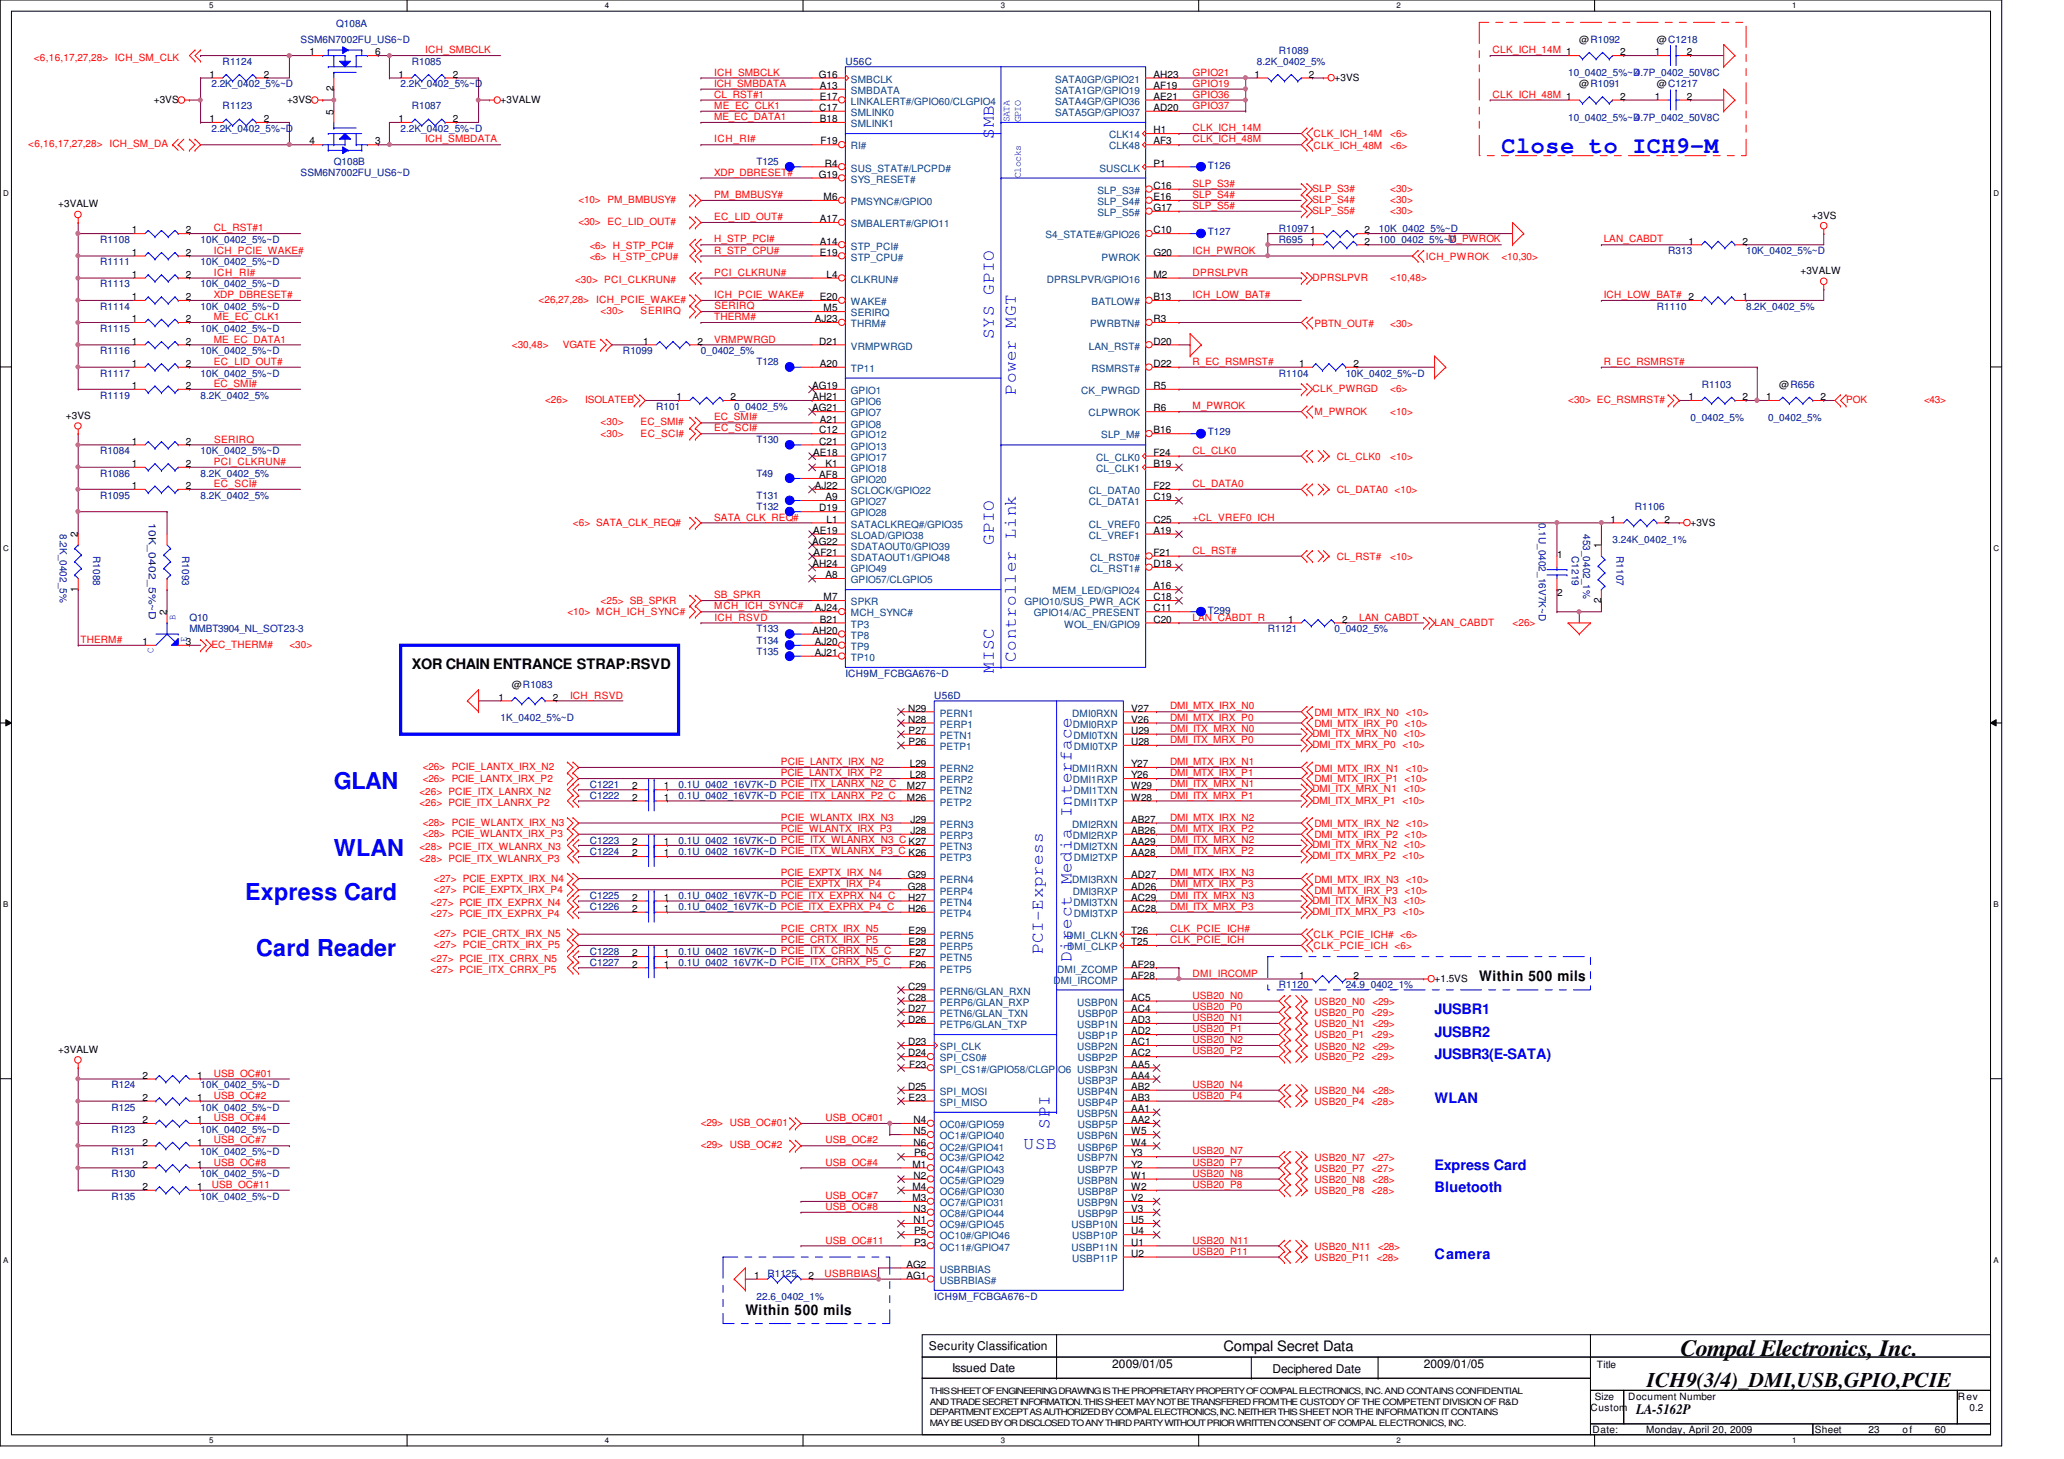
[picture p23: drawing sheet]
<svg xmlns="http://www.w3.org/2000/svg" width="297mm" height="210mm" viewBox="0 0 297 210" stroke-linecap="round" stroke-linejoin="round" font-family="sans-serif">
<defs><g id="words">
<g font-size="3.3" fill="#00f">
<text x="216.1" y="22">Close to ICH9-M</text>
<text x="48" y="113.5">GLAN</text>
<text x="48" y="123.1">WLAN</text>
<text x="35.3" y="129.5">Express Card</text>
<text x="36.9" y="137.5">Card Reader</text>
</g>
<text font-size="3.3" x="241.8" y="195.1">Compal Electronics, Inc.</text>
<text font-size="3" x="237" y="199.6">ICH9(3/4)_DMI,USB,GPIO,PCIE</text>
<g font-size="2.5" fill="#00f">
<text x="143" y="20" transform="rotate(-90 143 20)">SMB</text>
<text x="143" y="48.8" transform="rotate(-90 143 48.8)">SYS GPIO</text>
<text x="146.2" y="56.8" transform="rotate(-90 146.2 56.8)">Power MGT</text>
<text x="143" y="78.4" transform="rotate(-90 143 78.4)">GPIO</text>
<text x="146.2" y="95.2" transform="rotate(-90 146.2 95.2)">Controller Link</text>
<text x="143" y="96.8" transform="rotate(-90 143 96.8)">MISC</text>
<text x="150.1" y="137.3" transform="rotate(-90 150.1 137.3)">PCI-Express</text>
<text x="154.2" y="138.4" transform="rotate(-90 154.2 138.4)">Direct Media Interface</text>
<text x="147.3" y="165.3">USB</text>
<text x="151" y="162.4" transform="rotate(-90 151 162.4)">SPI</text>
</g>
<g font-size="2.1">
<text x="59.3" y="96.3">XOR CHAIN ENTRANCE STRAP:RSVD</text>
<text x="212.9" y="141.1">Within 500 mils</text>
<text x="107.3" y="189.1">Within 500 mils</text>
<text x="176.1" y="194.4">Compal Secret Data</text>
<text x="235.5" y="203.5">LA-5162P</text>
</g>
<g font-size="2.1" fill="#00f">
<text x="206.5" y="149.1">JUSBR2</text>
<text x="206.5" y="145.9">JUSBR1</text>
<text x="206.5" y="152.3">JUSBR3(E-SATA)</text>
<text x="206.5" y="158.7">WLAN</text>
<text x="206.5" y="168.3">Express Card</text>
<text x="206.5" y="171.5">Bluetooth</text>
<text x="206.5" y="181.1">Camera</text>
</g>
<g font-size="1.7">
<text x="133.7" y="194.3">Security Classification</text>
<text x="137" y="197.3">Issued Date</text>
<text x="160.1" y="196.8">2009/01/05</text>
<text x="183.1" y="197.5">Deciphered Date</text>
<text x="204.9" y="196.8">2009/01/05</text>
</g>
<g font-size="1.4" fill="#000080">
<text x="48.4" y="3.9">Q108A</text>
<text x="32" y="9.4">R1124</text>
<text x="43.3" y="6.2">SSM6N7002FU_US6~D</text>
<text x="59.3" y="9.4">R1085</text>
<text x="121.7" y="9.4">U56C</text>
<text x="180.9" y="9.4">8.2K_0402_5%</text>
<text x="184.1" y="7.7">R1089</text>
<text x="225.7" y="11">10_0402_5%~D</text>
<text x="235.3" y="11">4.7P_0402_50V8C</text>
<text x="30.4" y="12.6">2.2K_0402_5%~D</text>
<text x="32" y="15.7">R1123</text>
<text x="57.7" y="12.6">2.2K_0402_5%~D</text>
<text x="59.3" y="15.7">R1087</text>
<text x="225.7" y="17.4">10_0402_5%~D</text>
<text x="235.3" y="17.4">4.7P_0402_50V8C</text>
<text x="30.4" y="19">2.2K_0402_5%~D</text>
<text x="48" y="23.7">Q108B</text>
<text x="57.7" y="19">2.2K_0402_5%~D</text>
<text x="108.9" y="23.7">T125</text>
<text x="43.3" y="25.4">SSM6N7002FU_US6~D</text>
<text x="173.8" y="24.3">T126</text>
<text x="14.4" y="35">R1108</text>
<text x="28.9" y="35">10K_0402_5%~D</text>
<text x="173.8" y="33.9">T127</text>
<text x="184.1" y="35">R695</text>
<text x="184.1" y="33.4">R10971</text>
<text x="198.5" y="35">100_0402_5%~D</text>
<text x="198.5" y="33.4">10K_0402_5%~D</text>
<text x="14.4" y="38.2">R1111</text>
<text x="14.4" y="41.4">R1113</text>
<text x="28.9" y="38.2">10K_0402_5%~D</text>
<text x="28.9" y="41.4">10K_0402_5%~D</text>
<text x="240.1" y="36.6">R313</text>
<text x="251.3" y="36.6">10K_0402_5%~D</text>
<text x="14.4" y="44.6">R1114</text>
<text x="14.4" y="47.8">R1115</text>
<text x="28.9" y="44.6">10K_0402_5%~D</text>
<text x="28.9" y="47.8">10K_0402_5%~D</text>
<text x="238.5" y="44.6">R1110</text>
<text x="251.3" y="44.6">8.2K_0402_5%</text>
<text x="14.4" y="51">R1116</text>
<text x="28.9" y="51">10K_0402_5%~D</text>
<text x="89.7" y="51">R1099</text>
<text x="100.9" y="51">0_0402_5%</text>
<text x="108.9" y="52.6">T128</text>
<text x="14.4" y="57.4">R1119</text>
<text x="14.4" y="54.2">R1117</text>
<text x="28.9" y="57.4">8.2K_0402_5%</text>
<text x="28.9" y="54.2">10K_0402_5%~D</text>
<text x="94.4" y="59">R101</text>
<text x="105.7" y="59">0_0402_5%</text>
<text x="184.1" y="54.2">R1104</text>
<text x="193.7" y="54.2">10K_0402_5%~D</text>
<text x="244.9" y="55.8">R1103</text>
<text x="14.4" y="65.4">R1084</text>
<text x="28.9" y="65.4">10K_0402_5%~D</text>
<text x="108.9" y="63.8">T130</text>
<text x="173.8" y="62.7">T129</text>
<text x="243.3" y="60.6">0_0402_5%</text>
<text x="254.5" y="60.6">0_0402_5%</text>
<text x="14.4" y="71.8">R1095</text>
<text x="14.4" y="68.6">R1086</text>
<text x="28.9" y="71.8">8.2K_0402_5%</text>
<text x="28.9" y="68.6">8.2K_0402_5%</text>
<text x="108.9" y="68.6">T49</text>
<text x="108.9" y="71.8">T131</text>
<text x="8.6" y="76.8" transform="rotate(90 8.6 76.8)">8.2K_0402_5%</text>
<text x="21.4" y="75.2" transform="rotate(90 21.4 75.2)">10K_0402_5%~D</text>
<text x="108.9" y="73.4">T132</text>
<text x="221.4" y="75.2" transform="rotate(90 221.4 75.2)">0.1U_0402_16V7K~D</text>
<text x="227.8" y="76.8" transform="rotate(90 227.8 76.8)">453_0402_1%</text>
<text x="235.3" y="73.4">R1106</text>
<text x="13.4" y="80" transform="rotate(90 13.4 80)">R1088</text>
<text x="26.2" y="80" transform="rotate(90 26.2 80)">R1093</text>
<text x="226.2" y="80" transform="rotate(90 226.2 80)">C1219</text>
<text x="232.1" y="78.2">3.24K_0402_1%</text>
<text x="232.7" y="80" transform="rotate(90 232.7 80)">R1107</text>
<text x="27.3" y="89.4">Q10</text>
<text x="173.8" y="88.3">T299</text>
<text x="27.3" y="91">MMBT3904_NL_SOT23-3</text>
<text x="108.9" y="91">T133</text>
<text x="108.9" y="92.6">T134</text>
<text x="108.9" y="94.2">T135</text>
<text x="182.5" y="91">R1121</text>
<text x="192.1" y="91">0_0402_5%</text>
<text x="121.7" y="97.4">ICH9M_FCBGA676~D</text>
<text x="134.4" y="100.6">U56D</text>
<text x="72" y="103.8">1K_0402_5%~D</text>
<text x="84.9" y="113.4">C1221</text>
<text x="97.7" y="113.4">0.1U_0402_16V7K~D PCIE_ITX_LANRX_N2_C</text>
<text x="84.9" y="115">C1222</text>
<text x="97.7" y="115">0.1U_0402_16V7K~D PCIE_ITX_LANRX_P2_C</text>
<text x="84.9" y="123">C1224</text>
<text x="84.9" y="121.4">C1223</text>
<text x="97.7" y="123">0.1U_0402_16V7K~D PCIE_ITX_WLANRX_P3_C K26</text>
<text x="97.7" y="121.4">0.1U_0402_16V7K~D PCIE_ITX_WLANRX_N3_C K27</text>
<text x="84.9" y="129.4">C1225</text>
<text x="84.9" y="131">C1226</text>
<text x="97.7" y="129.4">0.1U_0402_16V7K~D PCIE_ITX_EXPRX_N4_C</text>
<text x="97.7" y="131">0.1U_0402_16V7K~D PCIE_ITX_EXPRX_P4_C</text>
<text x="84.9" y="137.4">C1228</text>
<text x="97.7" y="137.4">0.1U_0402_16V7K~D PCIE_ITX_CRRX_N5_C</text>
<text x="84.9" y="139">C1227</text>
<text x="97.7" y="139">0.1U_0402_16V7K~D PCIE_ITX_CRRX_P5_C</text>
<text x="184.1" y="142.2">R1120</text>
<text x="193.7" y="142.2">24.9_0402_1%</text>
<text x="16" y="156.6">R124</text>
<text x="16" y="159.8">R125</text>
<text x="28.9" y="156.6">10K_0402_5%~D</text>
<text x="28.9" y="159.8">10K_0402_5%~D</text>
<text x="16" y="163">R123</text>
<text x="16" y="166.2">R131</text>
<text x="28.9" y="163">10K_0402_5%~D</text>
<text x="28.9" y="166.2">10K_0402_5%~D</text>
<text x="16" y="172.6">R135</text>
<text x="16" y="169.4">R130</text>
<text x="28.9" y="172.6">10K_0402_5%~D</text>
<text x="28.9" y="169.4">10K_0402_5%~D</text>
<text x="110.4" y="183.8">R1125</text>
<text x="108.9" y="187">22.6_0402_1%</text>
<text x="134.4" y="187">ICH9M_FCBGA676~D</text>
</g>
<g font-size="1.4" fill="#f00">
<text x="4.9" y="8.7">&lt;6,16,17,27,28&gt; ICH_SM_CLK</text>
<text x="61.2" y="7.7">ICH_SMBCLK</text>
<text x="102.8" y="10.9">ICH_SMBCLK</text>
<text x="171.6" y="10.9">GPIO21</text>
<text x="214.8" y="7.7">CLK_ICH_14M 1</text>
<text x="102.8" y="14.1">CL_RST#1</text>
<text x="102.8" y="17.3">ME_EC_DATA1</text>
<text x="102.8" y="15.7">ME_EC_CLK1</text>
<text x="102.8" y="12.5">ICH_SMBDATA</text>
<text x="171.6" y="15.7">GPIO37</text>
<text x="171.6" y="14.1">GPIO36</text>
<text x="171.6" y="12.5">GPIO19</text>
<text x="214.8" y="14.1">CLK_ICH_48M 1</text>
<text x="4.1" y="21.2">&lt;6,16,17,27,28&gt; ICH_SM_DA</text>
<text x="61.2" y="20.5">ICH_SMBDATA</text>
<text x="102.8" y="20.5">ICH_RI#</text>
<text x="171.6" y="20.5">CLK_ICH_48M</text>
<text x="171.6" y="18.9">CLK_ICH_14M</text>
<text x="189" y="19.8">CLK_ICH_14M</text>
<text x="189" y="21.4">CLK_ICH_48M</text>
<text x="200.1" y="19.8">&lt;6&gt;</text>
<text x="200.1" y="21.4">&lt;6&gt;</text>
<text x="83.3" y="29.2">&lt;10&gt; PM_BMBUSY#</text>
<text x="102.8" y="25.3">XDP_DBRESET#</text>
<text x="102.8" y="28.5">PM_BMBUSY#</text>
<text x="171.6" y="28.5">SLP_S4#</text>
<text x="171.6" y="26.9">SLP_S3#</text>
<text x="188.9" y="27.6">SLP_S3#</text>
<text x="188.9" y="29.2">SLP_S4#</text>
<text x="200.1" y="27.6">&lt;30&gt;</text>
<text x="200.1" y="29.2">&lt;30&gt;</text>
<text x="30.8" y="33.3">CL_RST#1</text>
<text x="83.3" y="32.4">&lt;30&gt; EC_LID_OUT#</text>
<text x="84.9" y="35.8">&lt;6&gt; H_STP_PCI#</text>
<text x="102.8" y="31.7">EC_LID_OUT#</text>
<text x="102.8" y="34.9">H_STP_PCI#</text>
<text x="171.6" y="30.1">SLP_S5#</text>
<text x="188.9" y="30.8">SLP_S5#</text>
<text x="200.1" y="30.8">&lt;30&gt;</text>
<text x="208.4" y="34.9">M_PWROK</text>
<text x="230.8" y="34.9">LAN_CABDT</text>
<text x="30.8" y="36.5">ICH_PCIE_WAKE#</text>
<text x="30.8" y="39.7">ICH_RI#</text>
<text x="82.8" y="40.7">&lt;30&gt; PCI_CLKRUN#</text>
<text x="84.9" y="37.4">&lt;6&gt; H_STP_CPU#</text>
<text x="102.8" y="36.5">R_STP_CPU#</text>
<text x="102.8" y="39.7">PCI_CLKRUN#</text>
<text x="171.6" y="39.7">DPRSLPVR</text>
<text x="171.6" y="36.5">ICH_PWROK</text>
<text x="188.9" y="40.4">DPRSLPVR</text>
<text x="200.1" y="40.4">&lt;10,48&gt;</text>
<text x="205.2" y="37.4">ICH_PWROK</text>
<text x="216.1" y="37.4">&lt;10,30&gt;</text>
<text x="30.8" y="46.1">ME_EC_CLK1</text>
<text x="30.8" y="42.9">XDP_DBRESET#</text>
<text x="77.5" y="43.6">&lt;26,27,28&gt;</text>
<text x="85.8" y="43.6">ICH_PCIE_WAKE#</text>
<text x="86.4" y="45.2">&lt;30&gt;</text>
<text x="92.2" y="45.2">SERIRQ</text>
<text x="102.8" y="42.9">ICH_PCIE_WAKE#</text>
<text x="102.8" y="46.1">THERM#</text>
<text x="102.8" y="44.5">SERIRQ</text>
<text x="171.6" y="42.9">ICH_LOW_BAT#</text>
<text x="189.2" y="47">PBTN_OUT#</text>
<text x="200.1" y="47">&lt;30&gt;</text>
<text x="230.8" y="42.9">ICH_LOW_BAT# 2</text>
<text x="30.8" y="52.5">EC_LID_OUT#</text>
<text x="30.8" y="49.3">ME_EC_DATA1</text>
<text x="73.7" y="50">&lt;30,48&gt;</text>
<text x="81" y="50">VGATE</text>
<text x="102.8" y="49.3">VRMPWRGD</text>
<text x="171.6" y="52.5">R_EC_RSMRST#</text>
<text x="230.8" y="52.5">R_EC_RSMRST#</text>
<text x="30.8" y="55.7">EC_SMI#</text>
<text x="78.4" y="58">&lt;26&gt;</text>
<text x="84.2" y="58">ISOLATEB</text>
<text x="171.6" y="58.9">M_PWROK</text>
<text x="188.9" y="56.4">CLK_PWRGD</text>
<text x="189.2" y="59.8">M_PWROK</text>
<text x="200.1" y="56.4">&lt;6&gt;</text>
<text x="200.1" y="59.8">&lt;10&gt;</text>
<text x="225.7" y="58">&lt;30&gt; EC_RSMRST#</text>
<text x="265.7" y="58">POK</text>
<text x="276.9" y="58">&lt;43&gt;</text>
<text x="30.8" y="63.7">SERIRQ</text>
<text x="86.4" y="61.2">&lt;30&gt;</text>
<text x="86.4" y="62.8">&lt;30&gt;</text>
<text x="92.2" y="61.2">EC_SMI#</text>
<text x="92.2" y="62.8">EC_SCI#</text>
<text x="102.8" y="60.5">EC_SMI#</text>
<text x="102.8" y="62.1">EC_SCI#</text>
<text x="171.6" y="65.3">CL_CLK0</text>
<text x="30.8" y="66.9">PCI_CLKRUN#</text>
<text x="30.8" y="70.1">EC_SCI#</text>
<text x="171.6" y="70.1">CL_DATA0</text>
<text x="192.4" y="66.2">CL_CLK0</text>
<text x="192.4" y="71">CL_DATA0 &lt;10&gt;</text>
<text x="200.1" y="66.2">&lt;10&gt;</text>
<text x="82.5" y="75.6">&lt;6&gt; SATA_CLK_REQ#</text>
<text x="102.8" y="74.9">SATA_CLK_REQ#</text>
<text x="171.6" y="74.9">+CL_VREF0_ICH</text>
<text x="171.6" y="79.7">CL_RST#</text>
<text x="192.4" y="80.6">CL_RST#</text>
<text x="200.1" y="80.6">&lt;10&gt;</text>
<text x="81.7" y="88.4">&lt;10&gt; MCH_ICH_SYNC#</text>
<text x="86.4" y="86.8">&lt;25&gt; SB_SPKR</text>
<text x="102.8" y="87.7">MCH_ICH_SYNC#</text>
<text x="102.8" y="86.1">SB_SPKR</text>
<text x="102.8" y="89.3">ICH_RSVD</text>
<text x="171.6" y="89.3">LAN_CABDT_R</text>
<text x="195.6" y="89.3">LAN_CABDT</text>
<text x="11.6" y="92.5">THERM#</text>
<text x="30.4" y="93.2">EC_THERM#</text>
<text x="41.7" y="93.2">&lt;30&gt;</text>
<text x="206.5" y="90">LAN_CABDT</text>
<text x="217.7" y="90">&lt;26&gt;</text>
<text x="82" y="100.5">ICH_RSVD</text>
<text x="168.4" y="105.3">DMI_ITX_MRX_N0</text>
<text x="168.4" y="103.7">DMI_MTX_IRX_P0</text>
<text x="168.4" y="106.9">DMI_ITX_MRX_P0</text>
<text x="168.4" y="102.1">DMI_MTX_IRX_N0</text>
<text x="188.9" y="106">DMI_ITX_MRX_N0 &lt;10&gt;</text>
<text x="188.9" y="107.6">DMI_ITX_MRX_P0 &lt;10&gt;</text>
<text x="189.2" y="103">DMI_MTX_IRX_N0 &lt;10&gt;</text>
<text x="189.2" y="104.6">DMI_MTX_IRX_P0 &lt;10&gt;</text>
<text x="60.9" y="110.8">&lt;26&gt; PCIE_LANTX_IRX_N2</text>
<text x="60.9" y="112.4">&lt;26&gt; PCIE_LANTX_IRX_P2</text>
<text x="112.4" y="111.7">PCIE_LANTX_IRX_P2</text>
<text x="112.4" y="110.1">PCIE_LANTX_IRX_N2</text>
<text x="168.4" y="110.1">DMI_MTX_IRX_N1</text>
<text x="168.4" y="111.7">DMI_MTX_IRX_P1</text>
<text x="168.4" y="113.3">DMI_ITX_MRX_N1</text>
<text x="189.2" y="112.6">DMI_MTX_IRX_P1 &lt;10&gt;</text>
<text x="189.2" y="111">DMI_MTX_IRX_N1 &lt;10&gt;</text>
<text x="60.4" y="114.3">&lt;26&gt; PCIE_ITX_LANRX_N2</text>
<text x="60.4" y="116">&lt;26&gt; PCIE_ITX_LANRX_P2</text>
<text x="60.9" y="118.8">&lt;28&gt; PCIE_WLANTX_IRX_N3</text>
<text x="112.4" y="118.1">PCIE_WLANTX_IRX_N3</text>
<text x="112.4" y="119.7">PCIE_WLANTX_IRX_P3</text>
<text x="168.4" y="114.9">DMI_ITX_MRX_P1</text>
<text x="168.4" y="118.1">DMI_MTX_IRX_N2</text>
<text x="168.4" y="119.7">DMI_MTX_IRX_P2</text>
<text x="188.9" y="114">DMI_ITX_MRX_N1 &lt;10&gt;</text>
<text x="188.9" y="115.6">DMI_ITX_MRX_P1 &lt;10&gt;</text>
<text x="189.2" y="119">DMI_MTX_IRX_N2 &lt;10&gt;</text>
<text x="60.4" y="122.3">&lt;28&gt; PCIE_ITX_WLANRX_N3</text>
<text x="60.4" y="124">&lt;28&gt; PCIE_ITX_WLANRX_P3</text>
<text x="60.9" y="120.4">&lt;28&gt; PCIE_WLANTX_IRX_P3</text>
<text x="168.4" y="121.3">DMI_ITX_MRX_N2</text>
<text x="168.4" y="122.9">DMI_ITX_MRX_P2</text>
<text x="188.9" y="122">DMI_ITX_MRX_N2 &lt;10&gt;</text>
<text x="188.9" y="123.6">DMI_ITX_MRX_P2 &lt;10&gt;</text>
<text x="189.2" y="120.6">DMI_MTX_IRX_P2 &lt;10&gt;</text>
<text x="62" y="130.3">&lt;27&gt; PCIE_ITX_EXPRX_N4</text>
<text x="62" y="132">&lt;27&gt; PCIE_ITX_EXPRX_P4</text>
<text x="62.4" y="126.8">&lt;27&gt; PCIE_EXPTX_IRX_N4</text>
<text x="62.4" y="128.4">&lt;27&gt; PCIE_EXPTX_IRX_P4</text>
<text x="112.4" y="126.1">PCIE_EXPTX_IRX_N4</text>
<text x="112.4" y="127.7">PCIE_EXPTX_IRX_P4</text>
<text x="168.4" y="129.3">DMI_ITX_MRX_N3</text>
<text x="168.4" y="126.1">DMI_MTX_IRX_N3</text>
<text x="168.4" y="127.7">DMI_MTX_IRX_P3</text>
<text x="168.4" y="130.9">DMI_ITX_MRX_P3</text>
<text x="188.9" y="130">DMI_ITX_MRX_N3 &lt;10&gt;</text>
<text x="188.9" y="131.6">DMI_ITX_MRX_P3 &lt;10&gt;</text>
<text x="189.2" y="127">DMI_MTX_IRX_N3 &lt;10&gt;</text>
<text x="189.2" y="128.6">DMI_MTX_IRX_P3 &lt;10&gt;</text>
<text x="62.4" y="134.8">&lt;27&gt; PCIE_CRTX_IRX_N5</text>
<text x="62.4" y="136.4">&lt;27&gt; PCIE_CRTX_IRX_P5</text>
<text x="112.4" y="134.1">PCIE_CRTX_IRX_N5</text>
<text x="112.4" y="135.7">PCIE_CRTX_IRX_P5</text>
<text x="168.4" y="135.7">CLK_PCIE_ICH</text>
<text x="168.4" y="134.1">CLK_PCIE_ICH#</text>
<text x="189" y="136.6">CLK_PCIE_ICH &lt;6&gt;</text>
<text x="189" y="135">CLK_PCIE_ICH# &lt;6&gt;</text>
<text x="62" y="138.3">&lt;27&gt; PCIE_ITX_CRRX_N5</text>
<text x="62" y="140">&lt;27&gt; PCIE_ITX_CRRX_P5</text>
<text x="171.6" y="140.5">DMI_IRCOMP</text>
<text x="171.6" y="143.7">USB20_N0</text>
<text x="171.6" y="146.9">USB20_N1</text>
<text x="171.6" y="145.3">USB20_P0</text>
<text x="171.6" y="148.5">USB20_P1</text>
<text x="189.2" y="147.8">USB20_N1</text>
<text x="189.2" y="146.2">USB20_P0 &lt;29&gt;</text>
<text x="189.2" y="144.6">USB20_N0</text>
<text x="189.2" y="149.4">USB20_P1 &lt;29&gt;</text>
<text x="197.5" y="147.8">&lt;29&gt;</text>
<text x="197.5" y="144.6">&lt;29&gt;</text>
<text x="30.8" y="154.9">USB_OC#01</text>
<text x="171.6" y="151.7">USB20_P2</text>
<text x="171.6" y="150.1">USB20_N2</text>
<text x="189.2" y="152.6">USB20_P2 &lt;29&gt;</text>
<text x="189.2" y="151">USB20_N2</text>
<text x="197.5" y="151">&lt;29&gt;</text>
<text x="30.8" y="158.1">USB_OC#2</text>
<text x="30.8" y="161.3">USB_OC#4</text>
<text x="118.8" y="161.3">USB_OC#01</text>
<text x="171.6" y="158.1">USB20_P4</text>
<text x="171.6" y="156.5">USB20_N4</text>
<text x="189.2" y="157.4">USB20_N4</text>
<text x="189.2" y="159">USB20_P4 &lt;28&gt;</text>
<text x="197.5" y="157.4">&lt;28&gt;</text>
<text x="30.8" y="167.7">USB_OC#8</text>
<text x="30.8" y="164.5">USB_OC#7</text>
<text x="100.9" y="162">&lt;29&gt; USB_OC#01</text>
<text x="100.9" y="165.2">&lt;29&gt; USB_OC#2</text>
<text x="118.8" y="164.5">USB_OC#2</text>
<text x="118.8" y="167.7">USB_OC#4</text>
<text x="171.6" y="166.1">USB20_N7</text>
<text x="171.6" y="167.7">USB20_P7</text>
<text x="189.2" y="167">USB20_N7</text>
<text x="197.5" y="167">&lt;27&gt;</text>
<text x="30.5" y="170.9">USB_OC#11</text>
<text x="118.8" y="172.5">USB_OC#7</text>
<text x="171.6" y="169.3">USB20_N8</text>
<text x="171.6" y="170.9">USB20_P8</text>
<text x="189.2" y="168.6">USB20_P7 &lt;27&gt;</text>
<text x="189.2" y="170.2">USB20_N8</text>
<text x="189.2" y="171.8">USB20_P8 &lt;28&gt;</text>
<text x="197.5" y="170.2">&lt;28&gt;</text>
<text x="118.8" y="178.9">USB_OC#11</text>
<text x="118.8" y="174.1">USB_OC#8</text>
<text x="171.6" y="178.9">USB20_N11</text>
<text x="189.2" y="179.8">USB20_N11</text>
<text x="198.3" y="179.8">&lt;28&gt;</text>
<text x="118.7" y="183.7">USBRBIAS</text>
<text x="171.6" y="180.5">USB20_P11</text>
<text x="189.2" y="181.4">USB20_P11 &lt;28&gt;</text>
</g>
<g font-size="1.4">
<text x="30.1" y="11.2">1</text>
<text x="38" y="11.2">2</text>
<text x="44.5" y="8">1</text>
<text x="54" y="8">6</text>
<text x="57.4" y="11.2">1</text>
<text x="65.1" y="11.2">2</text>
<text x="117.9" y="11.2">G16</text>
<text x="166" y="11.2">AH23</text>
<text x="180.5" y="11.2">1</text>
<text x="188.4" y="11.2">2</text>
<text x="192.1" y="11.6">+3VS</text>
<text x="227.3" y="6.2">@R1092</text>
<text x="233.2" y="8">2</text>
<text x="238.2" y="8">1</text>
<text x="238.5" y="6.2">@C1218</text>
<text x="242.8" y="8">2</text>
<text x="22.1" y="14.8">+3VS</text>
<text x="30.1" y="17.6">1</text>
<text x="38" y="17.6">2</text>
<text x="41.3" y="14.8">+3VS</text>
<text x="48" y="16.5" transform="rotate(-90 48 16.5)">5</text>
<text x="48" y="13.1" transform="rotate(-90 48 13.1)">2</text>
<text x="57.4" y="17.6">1</text>
<text x="65.1" y="17.6">2</text>
<text x="72" y="14.8">+3VALW</text>
<text x="117.9" y="16">C17</text>
<text x="118" y="12.8">A13</text>
<text x="118" y="14.4">E17</text>
<text x="118" y="17.6">B18</text>
<text x="166" y="12.8">AF19</text>
<text x="166" y="14.4">AE21</text>
<text x="166" y="16">AD20</text>
<text x="227.3" y="12.6">@R1091</text>
<text x="233.2" y="14.4">2</text>
<text x="238.2" y="14.4">1</text>
<text x="238.5" y="12.6">@C1217</text>
<text x="242.8" y="14.4">2</text>
<text x="44.5" y="20.8">4</text>
<text x="54" y="20.8">3</text>
<text x="118.1" y="20.8">F19</text>
<text x="118.7" y="24">R4</text>
<text x="166" y="19.2">H1</text>
<text x="166" y="20.8">AF3</text>
<text x="166" y="24">P1</text>
<text x="8.4" y="29.8">+3VALW</text>
<text x="117.9" y="25.6">G19</text>
<text x="118.5" y="28.8">M6</text>
<text x="166" y="27.2">C16</text>
<text x="166" y="28.8">E16</text>
<text x="19" y="33.6">1</text>
<text x="26.8" y="33.6">2</text>
<text x="118" y="32">A17</text>
<text x="118" y="35.2">A14</text>
<text x="166" y="30.4">G17</text>
<text x="166" y="33.6">C10</text>
<text x="188.5" y="35.2">1</text>
<text x="196.4" y="35.2">2</text>
<text x="196.4" y="33.6">2</text>
<text x="243" y="35.2">1</text>
<text x="250.8" y="35.2">2</text>
<text x="260.7" y="31.5">+3VS</text>
<text x="19" y="36.8">1</text>
<text x="19" y="40">1</text>
<text x="26.8" y="36.8">2</text>
<text x="26.8" y="40">2</text>
<text x="118" y="36.8">E19</text>
<text x="119" y="40">L4</text>
<text x="166" y="36.8">G20</text>
<text x="166" y="40">M2</text>
<text x="259.1" y="39.5">+3VALW</text>
<text x="19" y="43.2">1</text>
<text x="19" y="46.4">1</text>
<text x="26.8" y="43.2">2</text>
<text x="26.8" y="46.4">2</text>
<text x="117.3" y="46.4">AJ23</text>
<text x="118" y="43.2">E20</text>
<text x="118.5" y="44.8">M5</text>
<text x="166" y="43.2">B13</text>
<text x="166" y="46.4">R3</text>
<text x="250.8" y="43.2">1</text>
<text x="19" y="52.8">1</text>
<text x="19" y="49.6">1</text>
<text x="26.8" y="52.8">2</text>
<text x="26.8" y="49.6">2</text>
<text x="92.5" y="49.6">1</text>
<text x="100.4" y="49.6">2</text>
<text x="117.9" y="49.6">D21</text>
<text x="118" y="52.8">A20</text>
<text x="166" y="49.6">D20</text>
<text x="166" y="52.8">D22</text>
<text x="187" y="52.8">1</text>
<text x="194.8" y="52.8">2</text>
<text x="19" y="56">1</text>
<text x="26.8" y="56">2</text>
<text x="97.4" y="57.6">1</text>
<text x="105.2" y="57.6">2</text>
<text x="116.9" y="56">AG19</text>
<text x="116.9" y="59.2">AG21</text>
<text x="116.9" y="57.6">AH21</text>
<text x="166" y="56">R5</text>
<text x="166" y="59.2">R6</text>
<text x="243" y="57.6">1</text>
<text x="250.8" y="57.6">2</text>
<text x="254.2" y="57.6">1</text>
<text x="256.1" y="55.8">@R656</text>
<text x="262" y="57.6">2</text>
<text x="9.5" y="60.2">+3VS</text>
<text x="19" y="64">1</text>
<text x="26.8" y="64">2</text>
<text x="117" y="65.6">AE18</text>
<text x="117.9" y="62.4">C12</text>
<text x="117.9" y="64">C21</text>
<text x="118" y="60.8">A21</text>
<text x="166" y="62.4">B16</text>
<text x="166" y="65.6">F24</text>
<text x="19" y="70.4">1</text>
<text x="19" y="67.2">1</text>
<text x="26.8" y="70.4">2</text>
<text x="26.8" y="67.2">2</text>
<text x="117.3" y="70.4">AJ22</text>
<text x="117.9" y="68.8">AF8</text>
<text x="118.8" y="67.2">K1</text>
<text x="118.8" y="72">A9</text>
<text x="166" y="67.2">B19</text>
<text x="166" y="70.4">F22</text>
<text x="166" y="72">C19</text>
<text x="11.2" y="77.3" transform="rotate(-90 11.2 77.3)">2</text>
<text x="117" y="76.8">AE19</text>
<text x="117.9" y="73.6">D19</text>
<text x="119" y="75.2">L1</text>
<text x="166" y="75.2">C25</text>
<text x="166" y="76.8">A19</text>
<text x="231.8" y="75.2">1</text>
<text x="239.6" y="75.2">2</text>
<text x="243.3" y="75.6">+3VS</text>
<text x="116.9" y="78.4">AG22</text>
<text x="116.9" y="81.6">AH24</text>
<text x="117.1" y="80">AF21</text>
<text x="118.8" y="83.2">A8</text>
<text x="166" y="80">F21</text>
<text x="166" y="81.6">D18</text>
<text x="224.1" y="80.2">1</text>
<text x="230.4" y="78.9" transform="rotate(-90 230.4 78.9)">1</text>
<text x="11.2" y="85.1" transform="rotate(-90 11.2 85.1)">1</text>
<text x="24" y="88.5" transform="rotate(-90 24 88.5)">2</text>
<text x="117.3" y="88">AJ24</text>
<text x="118" y="89.6">B21</text>
<text x="118.5" y="86.4">M7</text>
<text x="166" y="86.4">C18</text>
<text x="166" y="89.6">C20</text>
<text x="166" y="88">C11</text>
<text x="166" y="84.8">A16</text>
<text x="185.4" y="89.6">1</text>
<text x="193.2" y="89.6">2</text>
<text x="224.1" y="85.7">2</text>
<text x="230.4" y="86.7" transform="rotate(-90 230.4 86.7)">2</text>
<text x="20.5" y="92.8">1</text>
<text x="26.8" y="92.8">3</text>
<text x="116.9" y="91.2">AH20</text>
<text x="117.3" y="94.4">AJ21</text>
<text x="117.3" y="92.8">AJ20</text>
<text x="71.8" y="100.8">1</text>
<text x="73.7" y="99">@R1083</text>
<text x="79.5" y="100.8">2</text>
<text x="130.7" y="102.4">N29</text>
<text x="130.7" y="104">N28</text>
<text x="130.8" y="105.6">P27</text>
<text x="130.8" y="107.2">P26</text>
<text x="162.8" y="102.4">V27</text>
<text x="162.8" y="104">V26</text>
<text x="162.8" y="105.6">U29</text>
<text x="162.8" y="107.2">U28</text>
<text x="91" y="113.6">2</text>
<text x="95.5" y="113.6">1</text>
<text x="130.5" y="113.6">M27</text>
<text x="130.9" y="110.4">L29</text>
<text x="130.9" y="112">L28</text>
<text x="162.8" y="110.4">Y27</text>
<text x="162.8" y="112">Y26</text>
<text x="162.8" y="113.6">W29</text>
<text x="91" y="115.2">2</text>
<text x="95.5" y="115.2">1</text>
<text x="130.5" y="115.2">M26</text>
<text x="131" y="118.4">J29</text>
<text x="131" y="120">J28</text>
<text x="162.8" y="115.2">W28</text>
<text x="162.8" y="118.4">AB27</text>
<text x="162.8" y="120">AB26</text>
<text x="91" y="123.2">2</text>
<text x="91" y="121.6">2</text>
<text x="95.5" y="123.2">1</text>
<text x="95.5" y="121.6">1</text>
<text x="162.8" y="121.6">AA29</text>
<text x="162.8" y="123.2">AA28</text>
<text x="91" y="129.6">2</text>
<text x="91" y="131.2">2</text>
<text x="95.5" y="129.6">1</text>
<text x="95.5" y="131.2">1</text>
<text x="130.6" y="126.4">G29</text>
<text x="130.6" y="128">G28</text>
<text x="130.7" y="129.6">H27</text>
<text x="130.7" y="131.2">H26</text>
<text x="162.8" y="126.4">AD27</text>
<text x="162.8" y="128">AD26</text>
<text x="162.8" y="129.6">AC29</text>
<text x="162.8" y="131.2">AC28</text>
<text x="91" y="137.6">2</text>
<text x="95.5" y="137.6">1</text>
<text x="130.8" y="134.4">E29</text>
<text x="130.8" y="136">E28</text>
<text x="130.8" y="137.6">F27</text>
<text x="162.8" y="134.4">T26</text>
<text x="162.8" y="136">T25</text>
<text x="91" y="139.2">2</text>
<text x="95.5" y="139.2">1</text>
<text x="130.7" y="142.4">C29</text>
<text x="130.7" y="144">C28</text>
<text x="130.8" y="139.2">F26</text>
<text x="162.8" y="139.2">AF29</text>
<text x="162.8" y="140.8">AF28</text>
<text x="162.8" y="144">AC5</text>
<text x="187" y="140.8">1</text>
<text x="194.8" y="140.8">2</text>
<text x="206.5" y="141.2">+1.5VS</text>
<text x="130.7" y="145.6">D27</text>
<text x="130.7" y="147.2">D26</text>
<text x="162.8" y="145.6">AC4</text>
<text x="162.8" y="147.2">AD3</text>
<text x="162.8" y="148.8">AD2</text>
<text x="8.4" y="151.5">+3VALW</text>
<text x="20.5" y="155.2">2</text>
<text x="28.4" y="155.2">1</text>
<text x="130.7" y="150.4">D23</text>
<text x="130.7" y="152">D24</text>
<text x="130.8" y="153.6">F23</text>
<text x="162.8" y="150.4">AC1</text>
<text x="162.8" y="152">AC2</text>
<text x="162.8" y="153.6">AA5</text>
<text x="162.8" y="155.2">AA4</text>
<text x="20.5" y="158.4">2</text>
<text x="20.5" y="161.6">2</text>
<text x="28.4" y="158.4">1</text>
<text x="28.4" y="161.6">1</text>
<text x="130.7" y="156.8">D25</text>
<text x="130.8" y="158.4">E23</text>
<text x="131.5" y="161.6">N4</text>
<text x="162.8" y="156.8">AB2</text>
<text x="162.8" y="158.4">AB3</text>
<text x="162.8" y="160">AA1</text>
<text x="162.8" y="161.6">AA2</text>
<text x="20.5" y="168">2</text>
<text x="20.5" y="164.8">2</text>
<text x="28.4" y="168">1</text>
<text x="28.4" y="164.8">1</text>
<text x="131.3" y="168">M1</text>
<text x="131.5" y="163.2">N5</text>
<text x="131.5" y="164.8">N6</text>
<text x="131.6" y="166.4">P6</text>
<text x="162.8" y="163.2">W5</text>
<text x="162.8" y="164.8">W4</text>
<text x="162.8" y="166.4">Y3</text>
<text x="162.8" y="168">Y2</text>
<text x="20.5" y="171.2">2</text>
<text x="28.4" y="171.2">1</text>
<text x="131.3" y="171.2">M4</text>
<text x="131.3" y="172.8">M3</text>
<text x="131.5" y="169.6">N2</text>
<text x="162.8" y="171.2">W2</text>
<text x="162.8" y="169.6">W1</text>
<text x="162.8" y="172.8">V2</text>
<text x="131.5" y="174.4">N3</text>
<text x="131.5" y="176">N1</text>
<text x="131.6" y="177.6">P5</text>
<text x="131.6" y="179.2">P3</text>
<text x="162.8" y="174.4">V3</text>
<text x="162.8" y="176">U5</text>
<text x="162.8" y="179.2">U1</text>
<text x="162.8" y="177.6">U4</text>
<text x="108.5" y="184">1</text>
<text x="116.4" y="184">2</text>
<text x="130.5" y="184">AG1</text>
<text x="130.5" y="182.4">AG2</text>
<text x="162.8" y="180.8">U2</text>
<text x="229.8" y="196.8">Title</text>
<text x="228.9" y="203">Custom</text>
<text x="229.5" y="201.4">Size</text>
<text x="234.3" y="201.4">Document Number</text>
<text x="281.8" y="201.4">Rev</text>
<text x="283.5" y="203">0.2</text>
<text x="229.2" y="206.2">Date:</text>
<text x="236.9" y="206.2">Monday, April 20, 2009</text>
<text x="261.2" y="206.2">Sheet</text>
<text x="268.9" y="206.2">23</text>
<text x="273.8" y="206.2">of</text>
<text x="278.5" y="206.2">60</text>
</g>
<g font-size="1.4" fill="#004080">
<text x="122.5" y="11.9">SMBCLK</text>
<text x="151.8" y="11.9">SATA0GP/GPIO21</text>
<text x="122.5" y="13.5">SMBDATA</text>
<text x="122.5" y="15.1">LINKALERT#/GPIO60/CLGPIO4</text>
<text x="122.5" y="16.7">SMLINK0</text>
<text x="151.8" y="13.5">SATA1GP/GPIO19</text>
<text x="151.8" y="15.1">SATA4GP/GPIO36</text>
<text x="151.8" y="16.7">SATA5GP/GPIO37</text>
<text x="122.5" y="18.3">SMLINK1</text>
<text x="122.5" y="21.5">RI#</text>
<text x="159.6" y="19.9">CLK14</text>
<text x="159.6" y="21.5">CLK48</text>
<text x="122.5" y="24.7">SUS_STAT#/LPCPD#</text>
<text x="122.5" y="26.3">SYS_RESET#</text>
<text x="122.5" y="29.5">PMSYNC#/GPIO0</text>
<text x="157.9" y="27.9">SLP_S3#</text>
<text x="157.9" y="29.5">SLP_S4#</text>
<text x="158.2" y="24.7">SUSCLK</text>
<text x="122.5" y="32.7">SMBALERT#/GPIO11</text>
<text x="122.5" y="35.9">STP_PCI#</text>
<text x="150.4" y="34.3">S4_STATE#/GPIO26</text>
<text x="157.9" y="31.1">SLP_S5#</text>
<text x="122.5" y="37.5">STP_CPU#</text>
<text x="122.5" y="40.7">CLKRUN#</text>
<text x="150.7" y="40.7">DPRSLPVR/GPIO16</text>
<text x="158.5" y="37.5">PWROK</text>
<text x="122.5" y="43.9">WAKE#</text>
<text x="122.5" y="45.5">SERIRQ</text>
<text x="122.5" y="47.1">THRM#</text>
<text x="156.9" y="47.1">PWRBTN#</text>
<text x="157.1" y="43.9">BATLOW#</text>
<text x="122.5" y="50.3">VRMPWRGD</text>
<text x="122.5" y="53.5">TP11</text>
<text x="156.7" y="50.3">LAN_RST#</text>
<text x="157.1" y="53.5">RSMRST#</text>
<text x="122.5" y="56.7">GPIO1</text>
<text x="122.5" y="58.3">GPIO6</text>
<text x="122.5" y="59.9">GPIO7</text>
<text x="155.6" y="56.7">CK_PWRGD</text>
<text x="156.7" y="59.9">CLPWROK</text>
<text x="122.5" y="61.5">GPIO8</text>
<text x="122.5" y="63.1">GPIO12</text>
<text x="122.5" y="64.7">GPIO13</text>
<text x="158.5" y="63.1">SLP_M#</text>
<text x="122.5" y="66.3">GPIO17</text>
<text x="122.5" y="67.9">GPIO18</text>
<text x="122.5" y="71.1">SCLOCK/GPIO22</text>
<text x="122.5" y="69.5">GPIO20</text>
<text x="156.7" y="71.1">CL_DATA0</text>
<text x="157.8" y="66.3">CL_CLK0</text>
<text x="157.8" y="67.9">CL_CLK1</text>
<text x="122.5" y="75.9">SATACLKREQ#/GPIO35</text>
<text x="122.5" y="77.5">SLOAD/GPIO38</text>
<text x="122.5" y="72.7">GPIO27</text>
<text x="122.5" y="74.3">GPIO28</text>
<text x="156.7" y="72.7">CL_DATA1</text>
<text x="156.7" y="75.9">CL_VREF0</text>
<text x="156.7" y="77.5">CL_VREF1</text>
<text x="122.5" y="79.1">SDATAOUT0/GPIO39</text>
<text x="122.5" y="80.7">SDATAOUT1/GPIO48</text>
<text x="122.5" y="82.3">GPIO49</text>
<text x="122.5" y="83.9">GPIO57/CLGPIO5</text>
<text x="156.9" y="80.7">CL_RST0#</text>
<text x="156.9" y="82.3">CL_RST1#</text>
<text x="122.5" y="87.1">SPKR</text>
<text x="122.5" y="88.7">MCH_SYNC#</text>
<text x="147.4" y="87.1">GPIO10/SUS_PWR_ACK</text>
<text x="148.8" y="88.7">GPIO14/AC_PRESENT</text>
<text x="151.5" y="85.5">MEM_LED/GPIO24</text>
<text x="122.5" y="90.3">TP3</text>
<text x="122.5" y="95.1">TP10</text>
<text x="122.5" y="91.9">TP8</text>
<text x="122.5" y="93.5">TP9</text>
<text x="153.2" y="90.3">WOL_EN/GPIO9</text>
<text x="135.3" y="103.1">PERN1</text>
<text x="135.3" y="104.7">PERP1</text>
<text x="135.3" y="106.3">PETN1</text>
<text x="135.3" y="107.9">PETP1</text>
<text x="154.3" y="103.1">DMI0RXN</text>
<text x="154.4" y="104.7">DMI0RXP</text>
<text x="154.5" y="106.3">DMI0TXN</text>
<text x="154.6" y="107.9">DMI0TXP</text>
<text x="135.3" y="111.1">PERN2</text>
<text x="135.3" y="112.7">PERP2</text>
<text x="154.3" y="111.1">DMI1RXN</text>
<text x="154.4" y="112.7">DMI1RXP</text>
<text x="135.3" y="114.3">PETN2</text>
<text x="135.3" y="115.9">PETP2</text>
<text x="135.3" y="119.1">PERN3</text>
<text x="154.3" y="119.1">DMI2RXN</text>
<text x="154.5" y="114.3">DMI1TXN</text>
<text x="154.6" y="115.9">DMI1TXP</text>
<text x="135.3" y="120.7">PERP3</text>
<text x="135.3" y="122.3">PETN3</text>
<text x="135.3" y="123.9">PETP3</text>
<text x="154.4" y="120.7">DMI2RXP</text>
<text x="154.5" y="122.3">DMI2TXN</text>
<text x="154.6" y="123.9">DMI2TXP</text>
<text x="135.3" y="127.1">PERN4</text>
<text x="135.3" y="128.7">PERP4</text>
<text x="135.3" y="130.3">PETN4</text>
<text x="135.3" y="131.9">PETP4</text>
<text x="154.3" y="127.1">DMI3RXN</text>
<text x="154.4" y="128.7">DMI3RXP</text>
<text x="154.5" y="130.3">DMI3TXN</text>
<text x="154.6" y="131.9">DMI3TXP</text>
<text x="135.3" y="135.1">PERN5</text>
<text x="135.3" y="136.7">PERP5</text>
<text x="153.5" y="135.1">DMI_CLKN</text>
<text x="153.6" y="136.7">DMI_CLKP</text>
<text x="135.3" y="138.3">PETN5</text>
<text x="135.3" y="139.9">PETP5</text>
<text x="135.3" y="143.1">PERN6/GLAN_RXN</text>
<text x="151.6" y="141.5">DMI_IRCOMP</text>
<text x="152.1" y="139.9">DMI_ZCOMP</text>
<text x="135.3" y="144.7">PERP6/GLAN_RXP</text>
<text x="135.3" y="146.3">PETN6/GLAN_TXN</text>
<text x="135.3" y="147.9">PETP6/GLAN_TXP</text>
<text x="155" y="144.7">USBP0N</text>
<text x="155" y="147.9">USBP1N</text>
<text x="155.1" y="146.3">USBP0P</text>
<text x="155.1" y="149.5">USBP1P</text>
<text x="135.3" y="151.1">SPI_CLK</text>
<text x="135.3" y="152.7">SPI_CS0#</text>
<text x="135.3" y="154.3">SPI_CS1#/GPIO58/CLGPIO6 USBP3N</text>
<text x="155" y="151.1">USBP2N</text>
<text x="155.1" y="152.7">USBP2P</text>
<text x="155.1" y="155.9">USBP3P</text>
<text x="135.3" y="157.5">SPI_MOSI</text>
<text x="135.3" y="159.1">SPI_MISO</text>
<text x="155" y="157.5">USBP4N</text>
<text x="155" y="160.7">USBP5N</text>
<text x="155.1" y="159.1">USBP4P</text>
<text x="135.3" y="162.3">OC0#/GPIO59</text>
<text x="135.3" y="163.9">OC1#/GPIO40</text>
<text x="135.3" y="165.5">OC2#/GPIO41</text>
<text x="135.3" y="167.1">OC3#/GPIO42</text>
<text x="155" y="163.9">USBP6N</text>
<text x="155" y="167.1">USBP7N</text>
<text x="155.1" y="162.3">USBP5P</text>
<text x="155.1" y="165.5">USBP6P</text>
<text x="135.3" y="168.7">OC4#/GPIO43</text>
<text x="135.3" y="170.3">OC5#/GPIO29</text>
<text x="135.3" y="171.9">OC6#/GPIO30</text>
<text x="135.3" y="173.5">OC7#/GPIO31</text>
<text x="155" y="170.3">USBP8N</text>
<text x="155" y="173.5">USBP9N</text>
<text x="155.1" y="168.7">USBP7P</text>
<text x="155.1" y="171.9">USBP8P</text>
<text x="135.3" y="175.1">OC8#/GPIO44</text>
<text x="135.3" y="176.7">OC9#/GPIO45</text>
<text x="135.3" y="178.3">OC10#/GPIO46</text>
<text x="135.3" y="179.9">OC11#/GPIO47</text>
<text x="154.2" y="176.7">USBP10N</text>
<text x="154.2" y="179.9">USBP11N</text>
<text x="154.3" y="178.3">USBP10P</text>
<text x="155.1" y="175.1">USBP9P</text>
<text x="135.3" y="184.7">USBRBIAS#</text>
<text x="135.3" y="183.1">USBRBIAS</text>
<text x="154.3" y="181.5">USBP11P</text>
</g>
<g font-size="1.4" fill="#00f">
<text x="145.3" y="17.6" transform="rotate(-90 145.3 17.6)">SATA</text>
<text x="146.9" y="17.6" transform="rotate(-90 146.9 17.6)">GPIO</text>
<text x="146.9" y="25.6" transform="rotate(-90 146.9 25.6)">Clocks</text>
<text x="25.3" y="89.2" transform="rotate(-90 25.3 89.2)">B</text>
<text x="22.1" y="93.9" transform="rotate(-90 22.1 93.9)">C</text>
<text x="26.9" y="92.3" transform="rotate(-90 26.9 92.3)">E</text>
</g>
<g font-size="1.3">
<text x="133.8" y="200.6">THIS SHEET OF ENGINEERING DRAWING IS THE PROPRIETARY PROPERTY OF COMPAL ELECTRONICS, INC. AND CONTAINS CONFIDENTIAL</text>
<text x="133.8" y="202.1">AND TRADE SECRET INFORMATION. THIS SHEET MAY NOT BETRANSFERED FROM THE CUSTODY OF THE COMPETENT DIVISION OF R&amp;D</text>
<text x="133.8" y="203.6">DEPARTMENT EXCEPT AS AUTHORIZED BY COMPAL ELECTRONICS, INC. NEITHER THIS SHEET NOR THE INFORMATION IT CONTAINS</text>
<text x="133.8" y="205.1">MAY BE USED BY OR DISCLOSED TO ANY THIRD PARTY WITHOUT PRIOR WRITTEN CONSENT OF COMPAL ELECTRONICS, INC.</text>
</g>
<g font-size="1.1">
<text x="30.1" y="1.1">5</text>
<text x="87" y="1.1">4</text>
<text x="144" y="1.1">3</text>
<text x="201" y="1.1">2</text>
<text x="257.9" y="1.1">1</text>
<text x=".5" y="28.2">D</text>
<text x="286.9" y="28.2">D</text>
<text x=".5" y="79.3">C</text>
<text x="286.9" y="79.3">C</text>
<text x=".5" y="130.6">B</text>
<text x="286.9" y="130.6">B</text>
<text x=".5" y="181.7">A</text>
<text x="286.9" y="181.7">A</text>
<text x="30.1" y="207.6">5</text>
<text x="87" y="207.6">4</text>
<text x="144" y="207.6">3</text>
<text x="201" y="207.6">2</text>
<text x="257.9" y="207.6">1</text>
</g>
</g></defs>
<path d="M0 0h288.1v208h-288.1zM1.6 1.6h284.9v204.8h-284.9z" fill="none" stroke="#000" stroke-width=".14"/>
<g fill="#fff">
<path d="M30.1 .2h.6v1.2h-.6z"/>
<path d="M30.1 206.6h.6v1.2h-.6z"/>
</g>
<path d="M58.6 0v1.6M58.6 206.4v1.6" fill="none" stroke="#000" stroke-width=".14"/>
<g fill="#fff">
<path d="M87 .2h.6v1.2h-.6z"/>
<path d="M87 206.6h.6v1.2h-.6z"/>
</g>
<path d="M115.6 0v1.6M115.6 206.4v1.6" fill="none" stroke="#000" stroke-width=".14"/>
<g fill="#fff">
<path d="M144 .2h.6v1.2h-.6z"/>
<path d="M144 206.6h.6v1.2h-.6z"/>
</g>
<path d="M172.5 0v1.6M172.5 206.4v1.6" fill="none" stroke="#000" stroke-width=".14"/>
<g fill="#fff">
<path d="M201 .2h.5v1.2h-.5z"/>
<path d="M201 206.6h.5v1.2h-.5z"/>
</g>
<path d="M229.5 0v1.6M229.5 206.4v1.6" fill="none" stroke="#000" stroke-width=".14"/>
<g fill="#fff">
<path d="M257.9 .2h.6v1.2h-.6z"/>
<path d="M257.9 206.6h.6v1.2h-.6z"/>
<path d="M.5 27.2h.7v1.2h-.7z"/>
<path d="M286.9 27.2h.8v1.2h-.8z"/>
<path d="M.5 78.4h.7v1.1h-.7z"/>
<path d="M286.9 78.4h.8v1.1h-.8z"/>
</g>
<path d="M0 52.8h1.6M286.5 52.8h1.6" fill="none" stroke="#000" stroke-width=".14"/>
<g fill="#fff">
<path d="M.5 129.6h.7v1.2h-.7z"/>
<path d="M286.9 129.6h.7v1.2h-.7z"/>
</g>
<path d="M0 104h1.6M.8 103.5l.8 .5-.8 .4zM286.5 104l.8-.5v.9zM286.5 104h1.6" fill="none" stroke="#000" stroke-width=".14"/>
<path d="M.8 103.5l.8 .5-.8 .4zM286.5 104l.8-.5v.9z" fill="#000"/>
<g fill="#fff">
<path d="M.5 180.8h.7v1.1h-.7z"/>
<path d="M286.9 180.8h.7v1.1h-.7z"/>
</g>
<g fill="none" stroke="#000" stroke-width=".14">
<path d="M0 155.2h1.6M286.5 155.2h1.6M132.7 192h96.2v3.2h-96.2zM132.7 195.2h96.2v3.1h-96.2zM132.7 198.3h96.2v8.1h-96.2zM152.1 195.2h.1M152.1 198.3h.1M152.1 192v6.3M180.1 198.3h.1M180.1 195.2v3.1M198.3 198.3h.1M198.3 195.2v3.1"/>
<path d="M228.9 192h57.6v3.2h-57.6zM228.9 195.2h57.6v4.8h-57.6zM228.9 200h4.8v4.9h-4.8zM228.9 204.9h32v1.5h-32zM233.7 200h48v4.9h-48zM260.9 204.9h25.6v1.5h-25.6zM281.7 200h4.8v4.9h-4.8z"/>
</g>
<g fill="none" stroke="#800040" stroke-width=".14">
<path d="M27.3 14.4h.1M27.3 14.4h1.6M28.9 8h.1M28.9 11.2h.1M28.9 17.6h.1M28.9 14.4h.1M28.9 17.6h1.5M28.9 11.2h1.5M28.9 8h16M28.9 11.2v6.4M38.4 11.2h.1M38.4 17.6h.1"/>
<path d="M38.4 17.6h3.3M41.7 8h.1M41.7 17.6h.1M41.7 8v3.2h-3.3M41.7 17.6v3.2M46.4 14.4h.1M46.4 14.4h1.6M48 14.4h.1M48 12.8h.1M48 12.8v3.2M54.4 8h.1M54.4 8h17.6"/>
<path d="M56 8h.1M56 11.2h.1M56 17.6h.1M56 17.6h1.7M56 11.2h1.7M56 8v3.2M56 17.6v3.2M65.7 17.6h.1M65.7 11.2h.1M65.7 11.2h3.2M68.9 14.4h.1M68.9 11.2h.1"/>
<path d="M68.9 14.4h1.5M68.9 11.2v6.4h-3.2M100.9 14.4h.1M100.9 17.6h.1M100.9 16h.1M100.9 12.8h.1M100.9 11.2h.1M100.9 14.4h16M100.9 17.6h16M100.9 16h16M100.9 12.8h16M100.9 11.2h16"/>
<path d="M169.7 19.2h.1M169.7 14.4h9.6M169.7 16h9.6M169.7 12.8h9.6M169.7 19.2h17.6M169.7 11.2h11.2M179.3 16h.1M179.3 14.4h.1M179.3 12.8h.1M179.3 11.2h.1M179.3 11.2v4.8M188.9 11.2h.1"/>
<path d="M188.9 11.2h1.6M214.5 8h.1M214.5 14.4h.1M214.5 14.4h11.2M214.5 8h11.2M233.7 8h.1M233.7 14.4h.1M233.7 14.4h4.8M233.7 8h4.8M243.3 8h.1M243.3 14.4h.1M243.3 14.4h4.8"/>
<path d="M243.3 8h4.8M11.3 33.6h.1M11.3 36.8h.1M11.3 32h.1M11.3 36.8h8M11.3 33.6h8M11.3 32v24M27.3 33.6h.1M27.3 36.8h.1M27.3 36.8h16M27.3 33.6h16M28.9 20.8h.1"/>
<path d="M28.9 20.8h16M41.7 20.8h.1M54.4 20.8h.1M54.4 20.8h17.6M56 20.8h.1M100.9 25.6h.1M100.9 28.8h.1M100.9 20.8h.1M100.9 32h.1M100.9 35.2h.1M100.9 36.8h.1M100.9 20.8h16"/>
<path d="M100.9 28.8h16M100.9 25.6h16M100.9 32h16M100.9 35.2h16M100.9 36.8h16M169.7 20.8h.1M169.7 28.8h.1M169.7 30.4h.1M169.7 27.2h.1M169.7 20.8h17.6M169.7 28.8h17.6M169.7 30.4h17.6"/>
<path d="M169.7 27.2h17.6M169.7 36.8h33.6M182.5 36.8h.1M182.5 33.6h.1M182.5 35.2h.1M182.5 35.2h6.4M182.5 33.6v3.2M182.5 33.6h6.4M188.9 35.2h.1M196.9 35.2h.1M196.9 33.6h.1M196.9 35.2h19.2"/>
<path d="M196.9 33.6h20.8M203.3 36.8h.1M230.5 35.2h.1M230.5 35.2h12.8M251.3 35.2h.1M262.5 33.6h.1M262.5 33.6v1.6h-11.2M11.3 52.8h.1M11.3 40h.1M11.3 56h.1M11.3 49.6h.1M11.3 43.2h.1"/>
<path d="M11.3 46.4h.1M11.3 46.4h8M11.3 43.2h8M11.3 40h8M11.3 52.8h8M11.3 49.6h8M11.3 56h8M27.3 56h.1M27.3 52.8h.1M27.3 46.4h.1M27.3 49.6h.1M27.3 43.2h.1"/>
<path d="M27.3 40h.1M27.3 46.4h16M27.3 43.2h16M27.3 40h16M27.3 52.8h16M27.3 49.6h16M27.3 56h16M88 49.6h.1M88 49.6h4.9M92.9 57.6h4.8M97.7 57.6h.1M100.9 43.2h.1"/>
<path d="M100.9 44.8h.1M100.9 46.4h.1M100.9 40h.1M100.9 49.6h.1M100.9 46.4h16M100.9 43.2h16M100.9 40h16M100.9 44.8h16M100.9 49.6h16M105.7 57.6h11.2M116.9 57.6h.1M169.7 46.4h.1"/>
<path d="M169.7 43.2h.1M169.7 59.2h.1M169.7 52.8h.1M169.7 56h.1M169.7 46.4h17.6M169.7 43.2h17.6M169.7 40h17.6M169.7 59.2h17.6M169.7 52.8h17.6M169.7 49.6h1.6M169.7 56h17.6M171.3 49.6h.1"/>
<path d="M187.3 40h.1M195.3 52.8h.1M195.3 52.8h11.2M230.5 43.2h.1M230.5 52.8h.1M230.5 43.2h12.8M230.5 52.8h22.4M241.7 57.6h.1M241.7 57.6h1.6M251.3 43.2h.1M251.3 57.6h.1M251.3 57.6h3.2"/>
<path d="M252.9 57.6h.1M252.9 52.8h.1M252.9 52.8v4.8M262.5 41.6h.1M262.5 57.6h.1M262.5 41.6v1.6h-11.2M262.5 57.6h1.6M11.3 67.2h.1M11.3 64h.1M11.3 62.4h.1M11.3 70.4h.1M11.3 73.6h.1"/>
<path d="M11.3 70.4h8M11.3 67.2h8M11.3 62.4v14.4M11.3 64h8M11.3 73.6h12.7M24 73.6h.1M24 73.6v3.2M27.3 67.2h.1M27.3 64h.1M27.3 70.4h.1M27.3 70.4h16M27.3 67.2h16"/>
<path d="M27.3 64h16M100.9 75.2h.1M100.9 60.8h.1M100.9 62.4h.1M100.9 75.2h16M100.9 60.8h16M100.9 62.4h16M169.7 75.2h.1M169.7 65.6h.1M169.7 70.4h.1M169.7 75.2h62.4M169.7 65.6h17.6"/>
<path d="M169.7 70.4h17.6M224.1 75.2h.1M224.1 75.2v4.8M230.5 75.2h.1M230.5 75.2v3.2M240.1 75.2h.1M240.1 75.2h1.6M11.3 92.8h.1M11.3 84.8h.1M11.3 84.8v8M11.3 92.8h9.6M24 84.8h.1"/>
<path d="M24 84.8v3.2M27.3 92.8h.1M27.3 92.8h1.6M100.9 88h.1M100.9 86.4h.1M100.9 89.6h.1M100.9 88h16M100.9 86.4h16M100.9 89.6h16M169.7 80h.1M169.7 89.6h.1M169.7 89.6h16"/>
<path d="M169.7 80h17.6M193.7 89.6h.1M193.7 89.6h11.2M224.1 84.8h.1M224.1 88h.1M224.1 84.8v3.2M227.3 88h.1M227.3 88v1.6M230.5 86.4h.1M230.5 86.4v1.6h-6.4M68.9 100.8h.1M68.9 100.8h3.1"/>
<path d="M80 100.8h.1M80 100.8h9.7M83.3 118.4h.1M83.3 113.6h.1M83.3 115.2h.1M83.3 112h.1M83.3 110.4h.1M83.3 110.4h46.4M83.3 112h46.4M83.3 113.6h8M83.3 115.2h8M83.3 118.4h46.4"/>
<path d="M96.1 115.2h.1M96.1 113.6h.1M96.1 113.6h33.6M96.1 115.2h33.6M166.5 110.4h.1M166.5 112h.1M166.5 105.6h.1M166.5 113.6h.1M166.5 115.2h.1M166.5 104h.1M166.5 107.2h.1M166.5 118.4h.1"/>
<path d="M166.5 102.4h.1M166.5 110.4h20.8M166.5 112h20.8M166.5 105.6h20.8M166.5 113.6h20.8M166.5 115.2h20.8M166.5 104h20.8M166.5 107.2h20.8M166.5 118.4h20.8M166.5 102.4h20.8M83.3 131.2h.1M83.3 126.4h.1"/>
<path d="M83.3 129.6h.1M83.3 128h.1M83.3 139.2h.1M83.3 134.4h.1M83.3 137.6h.1M83.3 136h.1M83.3 123.2h.1M83.3 121.6h.1M83.3 120h.1M83.3 139.2h8M83.3 121.6h8M83.3 129.6h8"/>
<path d="M83.3 123.2h8M83.3 136h46.4M83.3 126.4h46.4M83.3 128h46.4M83.3 131.2h8M83.3 120h46.4M83.3 134.4h46.4M83.3 137.6h8M96.1 131.2h.1M96.1 129.6h.1M96.1 139.2h.1M96.1 137.6h.1"/>
<path d="M96.1 123.2h.1M96.1 121.6h.1M96.1 139.2h33.6M96.1 121.6h33.6M96.1 129.6h33.6M96.1 123.2h33.6M96.1 131.2h33.6M96.1 137.6h33.6M166.5 139.2h.1M166.5 121.6h.1M166.5 129.6h.1M166.5 123.2h.1"/>
<path d="M166.5 136h.1M166.5 126.4h.1M166.5 128h.1M166.5 131.2h.1M166.5 120h.1M166.5 134.4h.1M166.5 139.2h3.2M166.5 121.6h20.8M166.5 129.6h20.8M166.5 123.2h20.8M166.5 136h20.8M166.5 126.4h20.8"/>
<path d="M166.5 128h20.8M166.5 131.2h20.8M166.5 120h20.8M166.5 134.4h20.8M169.7 139.2h.1M169.7 139.2v1.6M11.3 158.4h.1M11.3 155.2h.1M11.3 153.6h.1M11.3 158.4h9.6M11.3 153.6v17.6M11.3 155.2h9.6"/>
<path d="M28.9 155.2h.1M28.9 158.4h.1M28.9 158.4h12.8M28.9 155.2h12.8M166.5 140.8h.1M166.5 147.2h.1M166.5 152h.1M166.5 150.4h.1M166.5 145.6h.1M166.5 144h.1M166.5 148.8h.1M166.5 140.8h20.8"/>
<path d="M166.5 147.2h17.6M166.5 152h17.6M166.5 150.4h17.6M166.5 145.6h17.6M166.5 158.4h17.6M166.5 144h17.6M166.5 148.8h17.6M166.5 156.8h17.6M169.7 140.8h.1M184.1 158.4h.1M184.1 156.8h.1M195.3 140.8h.1"/>
<path d="M195.3 140.8h9.6M11.3 161.6h.1M11.3 168h.1M11.3 171.2h.1M11.3 164.8h.1M11.3 161.6h9.6M11.3 164.8h9.6M11.3 168h9.6M11.3 171.2h9.6M28.9 161.6h.1M28.9 171.2h.1M28.9 168h.1"/>
<path d="M28.9 161.6h12.8M28.9 164.8h12.8M28.9 168h12.8M28.9 171.2h12.8M41.7 164.8h.1M115.3 172.8h.1M115.3 164.8h.1M115.3 179.2h.1M115.3 168h.1M115.3 174.4h.1M115.3 161.6h.1M115.3 161.6h14.4"/>
<path d="M115.3 172.8h14.4M115.3 164.8h14.4M115.3 168h14.4M115.3 179.2h14.4M115.3 174.4h14.4M128.1 161.6h.1M128.1 163.2h.1M128.1 163.2h1.6M128.1 161.6v1.6M166.5 166.4h.1M166.5 169.6h.1M166.5 171.2h.1"/>
<path d="M166.5 166.4h17.6M166.5 168h17.6M166.5 179.2h17.6M166.5 169.6h17.6M166.5 171.2h17.6M184.1 168h.1M184.1 179.2h.1M107.3 184h.1M107.3 184h1.6M116.9 184h.1M116.9 184h12.8M126.4 184h.1"/>
<path d="M126.4 182.4h.1M126.4 182.4h3.3M126.4 182.4v1.6M166.5 180.8h17.6M184.1 180.8h.1"/>
</g>
<g fill="none" stroke="#f00" stroke-width=".14">
<path d="M26.6 14.4h.7M27.3 14.4h.1M28.1 7.2h.1M28.1 8.8h.1M28.1 7.2l-.8 .8 .8 .8M28.9 7.2h.1M28.9 8.8h.1M28.9 7.2l-.8 .8 .8 .8M45.8 14.4h.6M46.4 14.4h.1M70.4 14.4h.1M70.4 14.4h.7"/>
<path d="M188.1 18.4h.1M188.1 18.4l-.8 .8 .8 .8M188.9 18.4h.1M188.9 18.4l-.8 .8 .8 .8M190.5 11.2h.1M190.5 11.2h.6M248.1 6.4h.1M248.1 9.6h.1M248.1 12.8h.1M248.1 16h.1M248.1 6.4v3.2M248.1 12.8v3.2"/>
<path d="M248.1 6.4l1.6 1.6M248.1 12.8l1.6 1.6M249.7 8h.1M249.7 14.4h.1M249.7 8l-1.6 1.6M249.7 14.4l-1.6 1.6M11.3 32h.1M11.3 31.4v.6M24.8 20.8h.1M24.8 20.8l.9 .8M25.7 20.8h.1M25.7 20l-.9 .8"/>
<path d="M25.7 20.8l.8 .8M26.5 20l-.8 .8M27.3 20h.1M27.3 21.6h.1M27.3 20l.8 .8-.8 .8M28.1 21.6h.1M28.1 20h.1M28.1 20l.8 .8-.8 .8M99.3 28h.1M99.3 29.6h.1M99.3 31.2h.1M99.3 32.8h.1"/>
<path d="M99.3 28l.8 .8-.8 .8M99.3 31.2l.8 .8-.8 .8M100.1 34.4h.1M100.1 36h.1M100.1 37.6h.1M100.1 29.6h.1M100.1 28h.1M100.1 32.8h.1M100.1 31.2h.1M100.1 39.2h.1M100.1 34.4l-.8 .8 .8 .8M100.1 36l-.8 .8 .8 .8"/>
<path d="M100.1 28l.8 .8-.8 .8M100.1 31.2l.8 .8-.8 .8M100.1 39.2l-.8 .8 .8 .8M100.9 34.4h.1M100.9 36h.1M100.9 37.6h.1M100.9 39.2h.1M100.9 34.4l-.8 .8 .8 .8M100.9 36l-.8 .8 .8 .8M100.9 39.2l-.8 .8 .8 .8M187.3 28h.1M187.3 26.4h.1"/>
<path d="M187.3 29.6h.1M187.3 31.2h.1M187.3 39.2h.1M187.3 29.6l.8 .8-.8 .8M187.3 26.4l.8 .8-.8 .8M187.3 28l.8 .8-.8 .8M187.3 39.2l.8 .8-.8 .8M188.1 20h.1M188.1 21.6h.1M188.1 28h.1M188.1 26.4h.1M188.1 29.6h.1"/>
<path d="M188.1 31.2h.1M188.1 39.2h.1M188.1 20l-.8 .8 .8 .8M188.1 26.4l.8 .8-.8 .8M188.1 28l.8 .8-.8 .8M188.1 29.6l.8 .8-.8 .8M188.1 39.2l.8 .8-.8 .8M188.9 20h.1M188.9 21.6h.1M188.9 20l-.8 .8 .8 .8M204.1 36h.1M204.1 37.6h.1"/>
<path d="M204.1 36l-.8 .8 .8 .8M204.9 37.6h.1M204.9 36h.1M204.9 36l-.8 .8 .8 .8M217.7 35.2h.1M217.7 32h.1M217.7 32v3.2M217.7 32l1.6 1.6M219.3 33.6h.1M219.3 33.6l-1.6 1.6M262.5 33.6h.1M262.5 33v.6"/>
<path d="M86.4 48.8h.1M86.4 50.4h.1M86.4 48.8l.8 .8-.8 .8M87.2 50.4h.1M87.2 48.8h.1M87.2 48.8l.8 .8-.8 .8M91.3 56.8h.1M91.3 58.4h.1M91.3 56.8l.8 .8-.8 .8M92.1 58.4h.1M92.1 56.8h.1M92.1 56.8l.8 .8-.8 .8"/>
<path d="M99.3 42.4h.1M99.3 44h.1M99.3 45.6h.1M99.3 42.4l.8 .8-.8 .8M99.3 44l.8 .8-.8 .8M100.1 40.8h.1M100.1 44h.1M100.1 42.4h.1M100.1 45.6h.1M100.1 42.4l.8 .8-.8 .8M100.1 44l.8 .8-.8 .8M100.9 40.8h.1"/>
<path d="M171.3 48h.1M171.3 51.2h.1M171.3 48v3.2M171.3 48l1.6 1.6M172.9 49.6h.1M172.9 49.6l-1.6 1.6M187.3 40.8h.1M187.3 56.8h.1M187.3 55.2h.1M187.3 55.2l.8 .8-.8 .8M188.1 45.6h.1M188.1 47.2h.1"/>
<path d="M188.1 58.4h.1M188.1 40.8h.1M188.1 56.8h.1M188.1 55.2h.1M188.1 45.6l-.8 .8 .8 .8M188.1 58.4l-.8 .8 .8 .8M188.1 55.2l.8 .8-.8 .8M188.9 47.2h.1M188.9 45.6h.1M188.9 58.4h.1M188.9 45.6l-.8 .8 .8 .8M188.9 58.4l-.8 .8 .8 .8"/>
<path d="M206.5 54.4h.1M206.5 51.2h.1M206.5 51.2v3.2M206.5 51.2l1.6 1.6M208.1 52.8h.1M208.1 52.8l-1.6 1.6M240.1 56.8h.1M240.1 58.4h.1M240.1 56.8l.8 .8-.8 .8M240.9 58.4h.1M240.9 56.8h.1M240.9 56.8l.8 .8-.8 .8"/>
<path d="M262.5 41.6h.1M262.5 41v.6M264.9 56.8h.1M264.9 58.4h.1M264.9 56.8l-.8 .8 .8 .8M265.7 58.4h.1M265.7 56.8h.1M265.7 56.8l-.8 .8 .8 .8M11.3 62.4h.1M11.3 61.8v.6M99.3 74.4h.1M99.3 76h.1"/>
<path d="M99.3 60h.1M99.3 61.6h.1M99.3 63.2h.1M99.3 74.4l.8 .8-.8 .8M99.3 60l.8 .8-.8 .8M99.3 61.6l.8 .8-.8 .8M100.1 76h.1M100.1 74.4h.1M100.1 61.6h.1M100.1 60h.1M100.1 63.2h.1M100.1 74.4l.8 .8-.8 .8"/>
<path d="M100.1 60l.8 .8-.8 .8M100.1 61.6l.8 .8-.8 .8M188.1 60h.1M188.1 64.8h.1M188.1 66.4h.1M188.1 69.6h.1M188.1 71.2h.1M188.1 79.2h.1M188.1 64.8l-.8 .8 .8 .8M188.1 69.6l-.8 .8 .8 .8M188.1 79.2l-.8 .8 .8 .8M188.9 60h.1"/>
<path d="M188.9 66.4h.1M188.9 64.8h.1M188.9 71.2h.1M188.9 69.6h.1M188.9 79.2h.1M188.9 64.8l-.8 .8 .8 .8M188.9 69.6l-.8 .8 .8 .8M188.9 79.2l-.8 .8 .8 .8M189.7 64.8l.8 .8M189.7 69.6l.8 .8M189.7 79.2l.8 .8M190.5 65.6h.1"/>
<path d="M190.5 70.4h.1M190.5 65.6l-.8 .8M190.5 64.8l.8 .8M190.5 70.4l-.8 .8M190.5 69.6l.8 .8M190.5 79.2l.8 .8M191.3 65.6h.1M191.3 70.4h.1M191.3 65.6l-.8 .8M191.3 70.4l-.8 .8M241.7 75.2h.1M241.7 75.2h.6"/>
<path d="M28.9 93.6h.1M28.9 92h.1M28.9 92l.8 .8-.8 .8M29.7 93.6h.1M29.7 92h.1M29.7 92l.7 .8-.7 .8M68.9 99.2h.1M68.9 99.2v3.2M68.9 99.2l-1.6 1.6M99.3 85.6h.1M99.3 87.2h.1M99.3 88.8h.1"/>
<path d="M99.3 85.6l.8 .8-.8 .8M99.3 87.2l.8 .8-.8 .8M100.1 87.2h.1M100.1 85.6h.1M100.1 88.8h.1M100.1 85.6l.8 .8-.8 .8M100.1 87.2l.8 .8-.8 .8M188.1 80.8h.1M188.9 80.8h.1M190.5 80h.1M190.5 80l-.8 .8M191.3 80h.1"/>
<path d="M191.3 80l-.8 .8M204.9 90.4h.1M204.9 88.8h.1M204.9 88.8l.8 .8-.8 .8M205.7 90.4h.1M205.7 88.8h.1M205.7 88.8l.8 .8-.8 .8M225.7 89.6h.1M225.7 89.6h3.2M225.7 89.6l1.6 1.6M227.3 91.2h.1M228.9 89.6h.1"/>
<path d="M228.9 89.6l-1.6 1.6M67.3 100.8h.1M67.3 100.8l1.6 1.6M68.9 102.4h.1M81.7 109.6h.1M81.7 111.2h.1M81.7 112.8h.1M81.7 117.6h.1M81.7 119.2h.1M81.7 109.6l.8 .8-.8 .8M81.7 111.2l.8 .8-.8 .8M81.7 117.6l.8 .8-.8 .8"/>
<path d="M81.7 119.2l.8 .8-.8 .8M82.5 112.8h.1M82.5 114.4h.1M82.5 111.2h.1M82.5 109.6h.1M82.5 119.2h.1M82.5 117.6h.1M82.5 116h.1M82.5 111.2l.8 .8-1.6 1.6 .8 .8M82.5 119.2l.8 .8-1.6 1.6 .8 .8M82.5 109.6l.8 .8-.8 .8M82.5 117.6l.8 .8-.8 .8"/>
<path d="M82.5 114.4l-.8 .8 .8 .8M83.3 112.8h.1M83.3 114.4h.1M83.3 116h.1M83.3 112.8l-.8 .8 .8 .8M83.3 114.4l-.8 .8 .8 .8M187.3 106.4h.1M187.3 104.8h.1M187.3 108h.1M187.3 114.4h.1M187.3 112.8h.1M187.3 116h.1"/>
<path d="M187.3 104.8l.8 .8-.8 .8M187.3 106.4l.8 .8-.8 .8M187.3 112.8l.8 .8-.8 .8M187.3 114.4l.8 .8-.8 .8M188.1 101.6h.1M188.1 103.2h.1M188.1 104.8h.1M188.1 117.6h.1M188.1 119.2h.1M188.1 106.4h.1M188.1 108h.1M188.1 111.2h.1"/>
<path d="M188.1 112.8h.1M188.1 109.6h.1M188.1 114.4h.1M188.1 116h.1M188.1 101.6l-.8 .8 .8 .8M188.1 103.2l-.8 .8 1.6 1.6-.8 .8M188.1 117.6l-.8 .8 .8 .8M188.1 119.2l-.8 .8 .8 .8M188.1 106.4l.8 .8-.8 .8M188.1 111.2l-.8 .8 1.6 1.6-.8 .8M188.1 109.6l-.8 .8 .8 .8M188.1 114.4l.8 .8-.8 .8"/>
<path d="M188.9 103.2h.1M188.9 101.6h.1M188.9 104.8h.1M188.9 119.2h.1M188.9 117.6h.1M188.9 112.8h.1M188.9 111.2h.1M188.9 109.6h.1M188.9 101.6l-.8 .8 .8 .8M188.9 103.2l-.8 .8 .8 .8M188.9 117.6l-.8 .8 .8 .8M188.9 119.2l-.8 .8 .8 .8"/>
<path d="M188.9 111.2l-.8 .8 .8 .8M188.9 109.6l-.8 .8 .8 .8M81.7 133.6h.1M81.7 135.2h.1M81.7 136.8h.1M81.7 125.6h.1M81.7 127.2h.1M81.7 128.8h.1M81.7 120.8h.1M81.7 133.6l.8 .8-.8 .8M81.7 135.2l.8 .8-.8 .8M81.7 125.6l.8 .8-.8 .8"/>
<path d="M81.7 127.2l.8 .8-.8 .8M82.5 120.8h.1M82.5 122.4h.1M82.5 124h.1M82.5 136.8h.1M82.5 138.4h.1M82.5 135.2h.1M82.5 133.6h.1M82.5 128.8h.1M82.5 130.4h.1M82.5 132h.1M82.5 127.2h.1"/>
<path d="M82.5 125.6h.1M82.5 122.4l-.8 .8 .8 .8M82.5 135.2l.8 .8-1.6 1.6 .8 .8M82.5 138.4l-.8 .8 .8 .8M82.5 133.6l.8 .8-.8 .8M82.5 127.2l.8 .8-1.6 1.6 .8 .8M82.5 130.4l-.8 .8 .8 .8M82.5 125.6l.8 .8-.8 .8M83.3 120.8h.1M83.3 122.4h.1M83.3 124h.1M83.3 136.8h.1"/>
<path d="M83.3 138.4h.1M83.3 128.8h.1M83.3 130.4h.1M83.3 132h.1M83.3 120.8l-.8 .8 .8 .8M83.3 122.4l-.8 .8 .8 .8M83.3 136.8l-.8 .8 .8 .8M83.3 138.4l-.8 .8 .8 .8M83.3 128.8l-.8 .8 .8 .8M83.3 130.4l-.8 .8 .8 .8M187.3 122.4h.1M187.3 120.8h.1"/>
<path d="M187.3 124h.1M187.3 130.4h.1M187.3 128.8h.1M187.3 132h.1M187.3 120.8l.8 .8-.8 .8M187.3 122.4l.8 .8-.8 .8M187.3 128.8l.8 .8-.8 .8M187.3 130.4l.8 .8-.8 .8M188.1 135.2h.1M188.1 136.8h.1M188.1 133.6h.1M188.1 120.8h.1"/>
<path d="M188.1 125.6h.1M188.1 127.2h.1M188.1 128.8h.1M188.1 122.4h.1M188.1 124h.1M188.1 130.4h.1M188.1 132h.1M188.1 127.2l-.8 .8 1.6 1.6-.8 .8M188.1 135.2l-.8 .8 .8 .8M188.1 133.6l-.8 .8 .8 .8M188.1 125.6l-.8 .8 .8 .8M188.1 120.8l.8 .8-.8 .8"/>
<path d="M188.1 122.4l.8 .8-.8 .8M188.1 130.4l.8 .8-.8 .8M188.9 136.8h.1M188.9 135.2h.1M188.9 133.6h.1M188.9 120.8h.1M188.9 127.2h.1M188.9 125.6h.1M188.9 128.8h.1M188.9 135.2l-.8 .8 .8 .8M188.9 133.6l-.8 .8 .8 .8M188.9 125.6l-.8 .8 .8 .8"/>
<path d="M188.9 127.2l-.8 .8 .8 .8M11.3 153.6h.1M11.3 153v.6M82.5 140h.1M83.3 140h.1M184.9 156h.1M184.9 157.6h.1M184.9 159.2h.1M184.9 146.4h.1M184.9 148h.1M184.9 144.8h.1M184.9 143.2h.1"/>
<path d="M184.9 151.2h.1M184.9 152.8h.1M184.9 149.6h.1M184.9 156l-.8 .8 .8 .8M184.9 157.6l-.8 .8 .8 .8M184.9 146.4l-.8 .8 .8 .8M184.9 143.2l-.8 .8 .8 .8M184.9 144.8l-.8 .8 .8 .8M184.9 148l-.8 .8 .8 .8M184.9 151.2l-.8 .8 .8 .8M184.9 149.6l-.8 .8 .8 .8M185.7 157.6h.1"/>
<path d="M185.7 156h.1M185.7 159.2h.1M185.7 148h.1M185.7 146.4h.1M185.7 144.8h.1M185.7 143.2h.1M185.7 152.8h.1M185.7 151.2h.1M185.7 149.6h.1M185.7 156l-.8 .8 .8 .8M185.7 157.6l-.8 .8 .8 .8M185.7 146.4l-.8 .8 .8 .8"/>
<path d="M185.7 143.2l-.8 .8 .8 .8M185.7 144.8l-.8 .8 .8 .8M185.7 148l-.8 .8 .8 .8M185.7 151.2l-.8 .8 .8 .8M185.7 149.6l-.8 .8 .8 .8M186.5 156l.8 .8M186.5 143.2l.8 .8M187.3 156.8h.1M187.3 158.4h.1M187.3 147.2h.1M187.3 145.6h.1M187.3 144h.1"/>
<path d="M187.3 152h.1M187.3 150.4h.1M187.3 148.8h.1M187.3 156.8l-.8 .8 .8 .8M187.3 156l.8 .8M187.3 158.4l-.8 .8M187.3 144l-.8 .8 .8 .8M187.3 147.2l-.8 .8 .8 .8M187.3 145.6l-.8 .8 .8 .8M187.3 143.2l.8 .8M187.3 152l-.8 .8M187.3 150.4l-.8 .8 .8 .8"/>
<path d="M187.3 148.8l-.8 .8 .8 .8M188.1 156.8h.1M188.1 158.4h.1M188.1 147.2h.1M188.1 145.6h.1M188.1 144h.1M188.1 152h.1M188.1 150.4h.1M188.1 148.8h.1M188.1 156.8l-.8 .8 .8 .8M188.1 158.4l-.8 .8M188.1 144l-.8 .8 .8 .8"/>
<path d="M188.1 147.2l-.8 .8 .8 .8M188.1 145.6l-.8 .8 .8 .8M188.1 152l-.8 .8M188.1 150.4l-.8 .8 .8 .8M188.1 148.8l-.8 .8 .8 .8M204.9 140.8h.1M204.9 140.8h.6M113.7 160.8h.1M113.7 162.4h.1M113.7 164h.1M113.7 165.7h.1M113.7 160.8l.8 .8-.8 .8"/>
<path d="M113.7 164l.8 .8-.8 .9M114.5 162.4h.1M114.5 160.8h.1M114.5 165.7h.1M114.5 164h.1M114.5 160.8l.8 .8-.8 .8M114.5 164l.8 .8-.8 .9M184.9 165.7h.1M184.9 167.2h.1M184.9 168.8h.1M184.9 178.4h.1M184.9 170.4h.1"/>
<path d="M184.9 172h.1M184.9 165.7l-.8 .7 .8 .8M184.9 168.8l-.8 .8 .8 .8M184.9 167.2l-.8 .8 .8 .8M184.9 170.4l-.8 .8 .8 .8M184.9 178.4l-.8 .8 .8 .8M185.7 167.2h.1M185.7 165.7h.1M185.7 168.8h.1M185.7 178.4h.1M185.7 170.4h.1M185.7 172h.1"/>
<path d="M185.7 165.7l-.8 .7 .8 .8M185.7 168.8l-.8 .8 .8 .8M185.7 167.2l-.8 .8 .8 .8M185.7 170.4l-.8 .8 .8 .8M185.7 178.4l-.8 .8 .8 .8M186.5 165.7l.8 .7M186.5 178.4l.8 .8M187.3 166.4h.1M187.3 168h.1M187.3 179.2h.1M187.3 169.6h.1M187.3 171.2h.1"/>
<path d="M187.3 168l-.8 .8 .8 .8M187.3 166.4l-.8 .8 .8 .8M187.3 165.7l.8 .7M187.3 179.2l-.8 .8 .8 .8M187.3 178.4l.8 .8M187.3 169.6l-.8 .8 .8 .8M187.3 171.2l-.8 .8M188.1 166.4h.1M188.1 168h.1M188.1 179.2h.1M188.1 169.6h.1M188.1 171.2h.1"/>
<path d="M188.1 168l-.8 .8 .8 .8M188.1 166.4l-.8 .8 .8 .8M188.1 169.6l-.8 .8 .8 .8M188.1 179.2l-.8 .8 .8 .8M188.1 171.2l-.8 .8M105.7 184h.1M105.7 184l1.6 1.6M107.3 185.6h.1M107.3 182.4h.1M107.3 182.4v3.2M107.3 182.4l-1.6 1.6M184.9 180h.1"/>
<path d="M184.9 181.7h.1M184.9 180l-.8 .8 .8 .9M185.7 180h.1M185.7 181.7h.1M185.7 180l-.8 .8 .8 .9M187.3 180.8h.1M187.3 180.8l-.8 .9M188.1 180.8h.1M188.1 180.8l-.8 .9"/>
<circle cx="26.1" cy="14.4" r=".47"/>
<circle cx="45.3" cy="14.4" r=".46"/>
<circle cx="71.5" cy="14.4" r=".46"/>
<circle cx="191.6" cy="11.2" r=".46"/>
<circle cx="11.2" cy="30.9" r=".47"/>
<circle cx="262.5" cy="32.5" r=".47"/>
<circle cx="262.5" cy="40.5" r=".47"/>
<circle cx="11.2" cy="61.3" r=".46"/>
<circle cx="242.8" cy="75.2" r=".47"/>
<circle cx="11.2" cy="152.5" r=".47"/>
<circle cx="205.9" cy="140.8" r=".46"/>
</g>
<path d="M182.5 137.6h46.4v4.8h-46.4zM104.1 180.8h24v9.6h-24z" fill="none" stroke="#00f" stroke-width=".14" stroke-dasharray="3 1 1 1 1 1"/>
<path d="M212.9 3.2h38.4v19.2h-38.4z" fill="none" stroke="#f00" stroke-width=".14" stroke-dasharray="3 1 1 1 1 1"/>
<path d="M57.7 92.8h40v12.8h-40z" fill="none" stroke="#00f" stroke-width=".47"/>
<circle cx="113.6" cy="73.6" r=".62" fill="#00f"/>
<g fill="none" stroke="#00f" stroke-width=".14">
<path d="M21.3 42.7h.1M21.3 42.7l-.4 .5M21.3 42.7l1 1M22.3 43.7h.1M23.2 42.7h.1M23.2 42.7l-.9 1M23.2 42.7l1 1M24.2 43.7h.1M25.2 42.7h.1M25.2 42.7l-1 1M25.2 42.7l.5 .5M25.7 43.2h.1"/>
<path d="M114.3 73.6h.1M114.3 73.6h1"/>
<circle cx="113.6" cy="73.6" r=".62"/>
</g>
<path d="M19.3 43.2h1.6M25.7 43.2h1.6M115.3 73.6h1.6" fill="none" stroke="#f00" stroke-width=".14"/>
<circle cx="172.8" cy="24" r=".63" fill="#00f"/>
<g fill="none" stroke="#00f" stroke-width=".14">
<path d="M171.3 24h.9M172.2 24h.1M244.9 43.2h.1M245.4 42.7h.1M245.4 42.7l.9 1M245.4 42.7l-.5 .5M246.3 43.7h.1M247.3 42.7h.1M247.3 42.7l.9 1M247.3 42.7l-1 1M248.2 43.7h.1M249.2 42.7h.1"/>
<path d="M249.2 42.7l.5 .5M249.2 42.7l-1 1M23.6 79.8h.1M23.6 79.8l.9 1M24 78.4l.5 .5M24.5 78.9h.1M24.5 78.9l-.9 .9M23.6 81.8h.1M23.6 81.8l.9 .9M24 83.2h.1M24.5 80.8h.1M24.5 82.7h.1"/>
<path d="M24.5 80.8l-.9 1M24.5 82.7l-.5 .5M74.1 100.3h.1M74.1 100.3l-.4 .5M74.1 100.3l1 1M75.1 101.3h.1M76.1 100.3h.1M76.1 100.3l-1 1M76.1 100.3l.9 1M77 101.3h.1M78 100.3h.1M78 100.3l-1 1"/>
<path d="M78 100.3l.4 .5M78.4 100.8h.1"/>
<circle cx="172.8" cy="24" r=".63"/>
</g>
<path d="M169.7 24h1.6M243.3 43.2h1.6M249.7 43.2h1.6M24 76.8v1.6M24 83.2v1.6M72 100.8h1.7M78.4 100.8h1.6" fill="none" stroke="#f00" stroke-width=".14"/>
<path d="M25.7 91.9v.9h-1z" fill-rule="evenodd" fill="#00f"/>
<g fill="none" stroke="#00f" stroke-width=".14">
<path d="M32.6 17.1h.1M32.6 17.1l-.6 .5M32.6 17.1l.9 1M33.5 18.1h.1M34.5 17.1h.1M34.5 17.1l-1 1M34.5 17.1l.9 1M35.4 18.1h.1M36.4 17.1h.1M36.4 17.1l-1 1M36.4 17.1l.5 .5M36.9 17.6h.1"/>
<path d="M245.4 57.1h.1M245.4 57.1l-.5 .5M245.4 57.1l.9 1M246.3 58.1h.1M247.3 57.1h.1M247.3 57.1l-1 1M247.3 57.1l.9 1M248.2 58.1h.1M249.2 57.1h.1M249.2 57.1l-1 1M249.2 57.1l.5 .5M249.7 57.6h.1"/>
<path d="M22.4 91.2h3.3M24 91.2h.1M24 89.6h.1M24 91.2l-1.6 1.6M24 91.2l1.2 1.1M24 89.6v1.6M25.2 92.3h.1M25.7 91.9v.9h-1zM25.7 91.2h.1M92.9 129.6h.4M93.3 128.2h.1M93.3 129.6h.1"/>
<path d="M93.3 128.2v2.9M94.1 129.6h.1M94.1 128.2h.1M94.1 129.6h.3M94.1 128.2v2.9"/>
</g>
<path d="M30.4 17.6h1.6M36.9 17.6h1.5M243.3 57.6h1.6M249.7 57.6h1.6M20.9 92.8h1.5M24 88v1.6M25.7 92.8h1.6M91.3 129.6h1.6M94.4 129.6h1.7" fill="none" stroke="#f00" stroke-width=".14"/>
<circle cx="113.6" cy="52.8" r=".63" fill="#00f"/>
<g fill="none" stroke="#00f" stroke-width=".14">
<path d="M21.3 36.3h.1M21.3 36.3l-.4 .5M21.3 36.3l1 1M22.3 37.3h.1M23.2 36.3h.1M23.2 36.3l-.9 1M23.2 36.3l1 1M24.2 37.3h.1M25.2 36.3h.1M25.2 36.3l-1 1M25.2 36.3l.5 .5M25.7 36.8h.1"/>
<path d="M94.9 49.1h.1M94.9 49.1l-.5 .5M94.9 49.1l1 1M95.9 50.1h.1M96.9 49.1h.1M96.9 49.1l-1 1M96.9 49.1l.9 1M97.8 50.1h.1M98.8 49.1h.1M98.8 49.1l-1 1M98.8 49.1l.5 .5M99.3 49.6h.1"/>
<path d="M114.3 52.8h.1M114.3 52.8h1M234.1 74.7h.1M234.1 74.7l-.4 .5M234.1 74.7l1 1M235.1 75.7h.1M236.1 74.7h.1M236.1 74.7l-1 1M236.1 74.7l.9 1M237 75.7h.1M238 74.7h.1M238 74.7l-1 1"/>
<path d="M238 74.7l.5 .5M238.5 75.2h.1"/>
<circle cx="113.6" cy="52.8" r=".63"/>
</g>
<path d="M19.3 36.8h1.6M25.7 36.8h1.6M92.9 49.6h1.5M99.3 49.6h1.6M115.3 52.8h1.6M232.1 75.2h1.6M238.5 75.2h1.6" fill="none" stroke="#f00" stroke-width=".14"/>
<circle cx="113.6" cy="68.8" r=".63" fill="#00f"/>
<g fill="none" stroke="#00f" stroke-width=".14">
<path d="M32.6 10.7h.1M32.6 10.7l-.6 .5M32.6 10.7l.9 1M33.5 11.7h.1M34.5 10.7h.1M34.5 10.7l-1 1M34.5 10.7l.9 1M35.4 11.7h.1M36.4 10.7h.1M36.4 10.7l-1 1M36.4 10.7l.5 .5M36.9 11.2h.1"/>
<path d="M59.7 17.1h.1M59.7 17.1l-.4 .5M59.7 17.1l1 1M60.7 18.1h.1M61.7 17.1h.1M61.7 17.1l-1 1M61.7 17.1l.9 1M62.6 18.1h.1M63.6 17.1h.1M63.6 17.1l-1 1M63.6 17.1l.4 .5M64 17.6h.1"/>
<path d="M182.5 11.2l.5 .5M183 11.7h.1M183.9 10.7h.1M183.9 10.7l-.9 1M183.9 10.7l1 1M184.9 11.7h.1M185.8 10.7h.1M185.8 10.7l-.9 1M185.8 10.7l1 1M186.8 11.7h.1M187.3 11.2h.1M187.3 11.2l-.5 .5"/>
<path d="M114.3 68.8h.1M114.3 68.8h1M92.9 137.6h.4M93.3 136.2h.1M93.3 137.6h.1M93.3 136.2v2.9M94.1 137.6h.1M94.1 136.2h.1M94.1 137.6h.3M94.1 136.2v2.9"/>
<circle cx="113.6" cy="68.8" r=".63"/>
</g>
<path d="M30.4 11.2h1.6M36.9 11.2h1.5M57.7 17.6h1.6M64 17.6h1.7M180.9 11.2h1.6M187.3 11.2h1.6M115.3 68.8h1.6M91.3 137.6h1.6M94.4 137.6h1.7" fill="none" stroke="#f00" stroke-width=".14"/>
<circle cx="172.8" cy="88" r=".63" fill="#00f"/>
<g fill="none" stroke="#00f" stroke-width=".14">
<path d="M20.9 56l.4 .5M21.3 56.5h.1M22.3 55.5h.1M22.3 55.5l-1 1M22.3 55.5l.9 1M23.2 56.5h.1M24.2 55.5h.1M24.2 55.5l-1 1M24.2 55.5l1 1M25.2 56.5h.1M25.7 56h.1M25.7 56l-.5 .5"/>
<path d="M171.3 88h.9M172.2 88h.1"/>
<circle cx="172.8" cy="88" r=".63"/>
</g>
<path d="M19.3 56h1.6M25.7 56h1.6M169.7 88h1.6" fill="none" stroke="#f00" stroke-width=".14"/>
<circle cx="113.6" cy="24" r=".62" fill="#00f"/>
<g fill="none" stroke="#00f" stroke-width=".14">
<path d="M59.7 10.7h.1M59.7 10.7l-.4 .5M59.7 10.7l1 1M60.7 11.7h.1M61.7 10.7h.1M61.7 10.7l-1 1M61.7 10.7l.9 1M62.6 11.7h.1M63.6 10.7h.1M63.6 10.7l-1 1M63.6 10.7l.4 .5M64 11.2h.1"/>
<path d="M121.7 9.6h43.2v86.4h-43.2zM121.7 19.2h.1M121.7 19.2h22.4M144.1 17.6h.1M144.1 9.6v86.4M144.1 17.6h20.8M240.1 8h.3M240.4 8h.1M240.4 6.6h.1M240.4 6.6v2.8M241.2 6.6h.1M241.2 8h.1"/>
<path d="M241.2 8h.5M241.2 6.6v2.8M114.3 24h.1M114.3 24h1M144.1 25.6h.1M144.1 25.6h20.8M191 34.7h.1M191 34.7l-.5 .5M191 34.7l.9 1M191.9 35.7h.1M192.9 34.7h.1M192.9 34.7l-1 1"/>
<path d="M192.9 34.7l.9 1M193.8 35.7h.1M194.8 34.7h.1M194.8 34.7l-1 1M194.8 34.7l.5 .5M195.3 35.2h.1M121.7 54.4h.1M121.7 54.4h22.4M20.9 70.4l.4 .5M21.3 70.9h.1M22.3 69.9h.1M22.3 69.9l-1 1"/>
<path d="M22.3 69.9l.9 1M23.2 70.9h.1M24.2 69.9h.1M24.2 69.9l-1 1M24.2 69.9l1 1M25.2 70.9h.1M25.7 70.4h.1M25.7 70.4l-.5 .5M144.1 64h.1M144.1 64h20.8M121.7 84.8h.1M121.7 84.8h22.4"/>
<path d="M144.1 96h.1"/>
<circle cx="113.6" cy="24" r=".62"/>
</g>
<g fill="none" stroke="#f00" stroke-width=".14">
<path d="M57.7 11.2h1.6M64 11.2h1.7M116.9 11.2h4.8M116.9 12.8h4.8M121.7 10.8l.4 .4-.4 .5M164.9 11.2h4.8M164.9 12.8h4.8M164.9 14.4h4.8M164.9 16h4.8M238.5 8h1.6M241.7 8h1.6M115.3 24h1.6"/>
<path d="M188.9 35.2h1.6M195.3 35.2h1.6M19.3 70.4h1.6M25.7 70.4h1.6"/>
</g>
<circle cx="121.2" cy="14.4" r=".46" fill="#fff"/>
<g fill="none" stroke="#f00" stroke-width=".14">
<path d="M116.9 14.4h3.8M116.9 16h4.8M116.9 17.6h4.8"/>
<circle cx="121.2" cy="14.4" r=".46"/>
</g>
<circle cx="121.2" cy="24" r=".46" fill="#fff"/>
<g fill="none" stroke="#f00" stroke-width=".14">
<path d="M116.9 24h3.8"/>
<circle cx="121.2" cy="24" r=".46"/>
</g>
<circle cx="121.2" cy="25.6" r=".46" fill="#fff"/>
<g fill="none" stroke="#f00" stroke-width=".14">
<path d="M116.9 25.6h3.8"/>
<circle cx="121.2" cy="25.6" r=".46"/>
</g>
<circle cx="121.2" cy="28.8" r=".46" fill="#fff"/>
<g fill="none" stroke="#f00" stroke-width=".14">
<path d="M116.9 28.8h3.8M116.9 56h4.8M116.9 57.6h4.8M116.9 59.2h4.8M116.9 60.8h4.8M116.9 62.4h4.8"/>
<circle cx="121.2" cy="28.8" r=".46"/>
</g>
<path d="M116.4 55.5l1 1M116.4 58.8l1 .9M117.3 55.5l-.9 1M117.3 58.8l-.9 .9" fill="none" stroke="#804000" stroke-width=".14"/>
<circle cx="121.2" cy="32" r=".46" fill="#fff"/>
<g fill="none" stroke="#f00" stroke-width=".14">
<path d="M116.9 32h3.8M116.9 65.6h4.8M116.9 67.2h4.8M116.9 70.4h4.8M116.9 75.2h4.8"/>
<circle cx="121.2" cy="32" r=".46"/>
</g>
<path d="M116.4 65.2l1 .9M116.4 66.8l1 .9M116.4 69.9l1 1M117.3 65.2l-.9 .9M117.3 66.8l-.9 .9M117.3 69.9l-.9 1" fill="none" stroke="#804000" stroke-width=".14"/>
<circle cx="121.2" cy="35.2" r=".46" fill="#fff"/>
<g fill="none" stroke="#f00" stroke-width=".14">
<path d="M116.9 35.2h3.8"/>
<circle cx="121.2" cy="35.2" r=".46"/>
</g>
<circle cx="121.2" cy="36.8" r=".46" fill="#fff"/>
<g fill="none" stroke="#f00" stroke-width=".14">
<path d="M116.9 36.8h3.8M116.9 76.8h4.8M116.9 78.4h4.8"/>
<circle cx="121.2" cy="36.8" r=".46"/>
</g>
<path d="M116.4 76.4l1 .9M116.4 77.9l1 1M117.3 76.4l-.9 .9M117.3 77.9l-.9 1" fill="none" stroke="#804000" stroke-width=".14"/>
<circle cx="121.2" cy="40" r=".46" fill="#fff"/>
<g fill="none" stroke="#f00" stroke-width=".14">
<path d="M116.9 40h3.8M116.9 80h4.8"/>
<circle cx="121.2" cy="40" r=".46"/>
</g>
<path d="M116.4 79.5l1 1M117.3 79.5l-.9 1" fill="none" stroke="#804000" stroke-width=".14"/>
<circle cx="121.2" cy="43.2" r=".46" fill="#fff"/>
<g fill="none" stroke="#f00" stroke-width=".14">
<path d="M116.9 43.2h3.8M116.9 44.8h4.8"/>
<circle cx="121.2" cy="43.2" r=".46"/>
</g>
<circle cx="121.2" cy="46.4" r=".46" fill="#fff"/>
<g fill="none" stroke="#f00" stroke-width=".14">
<path d="M164.9 18.8l-.5 .4 .5 .5M164.9 19.2h4.8M164.9 20.4l-.5 .4 .5 .5M164.9 20.8h4.8M164.9 23.5l-.5 .5 .5 .5M164.9 24h4.8M116.9 46.4h3.8M116.9 49.6h4.8"/>
<circle cx="121.2" cy="46.4" r=".46"/>
</g>
<circle cx="165.4" cy="27.2" r=".46" fill="#fff"/>
<g fill="none" stroke="#f00" stroke-width=".14">
<path d="M165.9 27.2h3.8"/>
<circle cx="165.4" cy="27.2" r=".46"/>
</g>
<circle cx="165.4" cy="28.8" r=".46" fill="#fff"/>
<g fill="none" stroke="#f00" stroke-width=".14">
<path d="M165.9 28.8h3.8"/>
<circle cx="165.4" cy="28.8" r=".46"/>
</g>
<circle cx="165.4" cy="30.4" r=".46" fill="#fff"/>
<g fill="none" stroke="#f00" stroke-width=".14">
<path d="M164.9 36.8h4.8M165.9 30.4h3.8M164.9 40h4.8"/>
<circle cx="165.4" cy="30.4" r=".46"/>
</g>
<circle cx="165.4" cy="43.2" r=".46" fill="#fff"/>
<g fill="none" stroke="#f00" stroke-width=".14">
<path d="M165.9 43.2h3.8"/>
<circle cx="165.4" cy="43.2" r=".46"/>
</g>
<circle cx="165.4" cy="46.4" r=".46" fill="#fff"/>
<g fill="none" stroke="#f00" stroke-width=".14">
<path d="M165.9 46.4h3.8"/>
<circle cx="165.4" cy="46.4" r=".46"/>
</g>
<circle cx="165.4" cy="49.6" r=".46" fill="#fff"/>
<g fill="none" stroke="#f00" stroke-width=".14">
<path d="M165.9 49.6h3.8"/>
<circle cx="165.4" cy="49.6" r=".46"/>
</g>
<circle cx="165.4" cy="52.8" r=".46" fill="#fff"/>
<g fill="none" stroke="#f00" stroke-width=".14">
<path d="M165.9 52.8h3.8"/>
<circle cx="165.4" cy="52.8" r=".46"/>
</g>
<circle cx="121.2" cy="20.8" r=".46" fill="#fff"/>
<g fill="none" stroke="#f00" stroke-width=".14">
<path d="M116.9 20.8h3.8"/>
<circle cx="121.2" cy="20.8" r=".46"/>
</g>
<circle cx="165.4" cy="33.6" r=".46" fill="#fff"/>
<g fill="none" stroke="#f00" stroke-width=".14">
<path d="M165.9 33.6h3.8M116.9 52.8h4.8M164.9 56h4.8M164.9 59.2h4.8M116.9 72h4.8M116.9 73.6h4.8"/>
<circle cx="165.4" cy="33.6" r=".46"/>
</g>
<circle cx="165.4" cy="62.4" r=".46" fill="#fff"/>
<g fill="none" stroke="#f00" stroke-width=".14">
<path d="M116.9 68.8h4.8M164.9 65.2l-.5 .4 .5 .5M164.9 65.6h4.8M164.9 66.8l-.5 .4 .5 .5M164.9 67.2h4.8M164.9 70.4h4.8M164.9 72h4.8M164.9 75.2h4.8M164.9 76.8h4.8M165.9 62.4h3.8"/>
<circle cx="165.4" cy="62.4" r=".46"/>
</g>
<path d="M169.2 66.8l1 .9M169.2 71.5l1 1M169.2 76.4l1 .9M170.1 66.8l-.9 .9M170.1 71.5l-.9 1M170.1 76.4l-.9 .9" fill="none" stroke="#804000" stroke-width=".14"/>
<circle cx="165.4" cy="80" r=".46" fill="#fff"/>
<g fill="none" stroke="#f00" stroke-width=".14">
<path d="M116.9 86.4h4.8M116.9 89.6h4.8M164.9 86.4h4.8M164.9 89.6h4.8M164.9 88h4.8M164.9 84.8h4.8M165.9 80h3.8"/>
<circle cx="165.4" cy="80" r=".46"/>
</g>
<path d="M169.2 85.9l1 1M169.2 84.4l1 .9M170.1 85.9l-.9 1M170.1 84.4l-.9 .9" fill="none" stroke="#804000" stroke-width=".14"/>
<circle cx="165.4" cy="81.6" r=".46" fill="#fff"/>
<g fill="none" stroke="#f00" stroke-width=".14">
<path d="M116.9 64h4.8M116.9 81.6h4.8M116.9 83.2h4.8M165.9 81.6h3.8"/>
<circle cx="165.4" cy="81.6" r=".46"/>
</g>
<path d="M116.4 81.2l1 .9M116.4 82.8l1 .9M117.3 81.2l-.9 .9M117.3 82.8l-.9 .9M169.2 81.2l1 .9M170.1 81.2l-.9 .9" fill="none" stroke="#804000" stroke-width=".14"/>
<circle cx="121.2" cy="94.4" r=".46" fill="#fff"/>
<g fill="none" stroke="#f00" stroke-width=".14">
<path d="M116.9 94.4h3.8"/>
<circle cx="121.2" cy="94.4" r=".46"/>
</g>
<circle cx="121.2" cy="91.2" r=".46" fill="#fff"/>
<g fill="none" stroke="#f00" stroke-width=".14">
<path d="M116.9 91.2h3.8"/>
<circle cx="121.2" cy="91.2" r=".46"/>
</g>
<circle cx="121.2" cy="88" r=".46" fill="#fff"/>
<g fill="none" stroke="#f00" stroke-width=".14">
<path d="M116.9 88h3.8"/>
<circle cx="121.2" cy="88" r=".46"/>
</g>
<circle cx="121.2" cy="92.8" r=".46" fill="#fff"/>
<g fill="none" stroke="#f00" stroke-width=".14">
<path d="M225.7 8h1.6M232.1 8h1.6M19.3 33.6h1.6M25.7 33.6h1.6M19.3 46.4h1.6M25.7 46.4h1.6M19.3 67.2h1.6M25.7 67.2h1.6M116.9 92.8h3.8M185.7 89.6h1.6M192.1 89.6h1.6M224.1 80v1.6"/>
<path d="M224.1 83.2v1.6M91.3 115.2h1.6M91.3 113.6h1.6M94.4 115.2h1.7M94.4 113.6h1.7M91.3 123.2h1.6M94.4 123.2h1.7M20.9 155.2h1.5M20.9 158.4h1.5M27.3 155.2h1.6M27.3 158.4h1.6M187.3 140.8h1.6"/>
<path d="M193.7 140.8h1.6M20.9 171.2h1.5M27.3 171.2h1.6"/>
<circle cx="121.2" cy="92.8" r=".46"/>
</g>
<g fill="none" stroke="#00f" stroke-width=".14">
<path d="M47.2 9.6h.1M47.2 9.6h4.9M48 10.4h.1M48 8h.1M48 10.4h3.3M48 8v1.6M48 10.4v.8M51.3 8h.1M51.3 8v1.6M227.3 8l.4 .5M227.7 8.5h.1M228.7 7.5h.1"/>
<path d="M228.7 7.5l-1 1M228.7 7.5l1 1M229.7 8.5h.1M230.6 7.5h.1M230.6 7.5l-.9 1M230.6 7.5l1 1M231.6 8.5h.1M232.1 8h.1M232.1 8l-.5 .5M21.3 33.1h.1M21.3 33.1l-.4 .5M21.3 33.1l1 1"/>
<path d="M22.3 34.1h.1M23.2 33.1h.1M23.2 33.1l-.9 1M23.2 33.1l1 1M24.2 34.1h.1M25.2 33.1h.1M25.2 33.1l-1 1M25.2 33.1l.5 .5M25.7 33.6h.1M21.3 45.9h.1M21.3 45.9l-.4 .5M21.3 45.9l1 1"/>
<path d="M22.3 46.9h.1M23.2 45.9h.1M23.2 45.9l-.9 1M23.2 45.9l1 1M24.2 46.9h.1M25.2 45.9h.1M25.2 45.9l-1 1M25.2 45.9l.5 .5M25.7 46.4h.1M20.9 67.2l.4 .5M21.3 67.7h.1M22.3 66.7h.1"/>
<path d="M22.3 66.7l-1 1M22.3 66.7l.9 1M23.2 67.7h.1M24.2 66.7h.1M24.2 66.7l-1 1M24.2 66.7l1 1M25.2 67.7h.1M25.7 67.2h.1M25.7 67.2l-.5 .5M187.7 89.2h.1M187.7 89.2l-.4 .4M187.7 89.2l1 .9"/>
<path d="M188.7 90.1h.1M189.7 89.2h.1M189.7 89.2l-1 .9M189.7 89.2l.9 .9M190.6 90.1h.1M191.6 89.2h.1M191.6 89.2l-1 .9M191.6 89.2l.5 .4M192.1 89.6h.1M222.6 82.7h2.9M222.6 82h2.9M224.1 82h.1"/>
<path d="M224.1 82.7h.1M224.1 81.6v.4M224.1 82.7v.5M225.5 82.7h.1M225.5 82h.1M92.9 115.2h.4M92.9 113.6h.4M93.3 113.8h.1M93.3 115.2h.1M93.3 112.2h.1M93.3 113.6h.1M93.3 112.2v4.5"/>
<path d="M94.1 115.2h.1M94.1 113.8h.1M94.1 113.6h.1M94.1 112.2h.1M94.1 112.2v4.5M94.1 115.2h.3M94.1 113.6h.3M92.9 123.2h.4M93.3 121.8h.1M93.3 123.2h.1M93.3 121.8v2.9M94.1 123.2h.1"/>
<path d="M94.1 121.8h.1M94.1 123.2h.3M94.1 121.8v2.9M22.4 155.2h.1M22.4 158.4h.1M22.9 154.7h.1M22.9 157.9h.1M22.9 154.7l1 1M22.9 154.7l-.5 .5M22.9 157.9l1 1M22.9 157.9l-.5 .5M23.9 155.7h.1"/>
<path d="M23.9 158.9h.1M24.8 154.7h.1M24.8 157.9h.1M24.8 154.7l1 1M24.8 154.7l-.9 1M24.8 157.9l1 1M24.8 157.9l-.9 1M25.8 155.7h.1M25.8 158.9h.1M26.8 154.7h.1M26.8 157.9h.1M26.8 154.7l.5 .5"/>
<path d="M26.8 154.7l-1 1M26.8 157.9l.5 .5M26.8 157.9l-1 1M188.9 140.8l.5 .5M189.4 141.3h.1M190.3 140.3h.1M190.3 140.3l-.9 1M190.3 140.3l1 1M191.3 141.3h.1M192.2 140.3h.1M192.2 140.3l-.9 1M192.2 140.3l1 1"/>
<path d="M193.2 141.3h.1M193.7 140.8h.1M193.7 140.8l-.5 .5M22.4 171.2h.1M22.9 170.7h.1M22.9 170.7l1 1M22.9 170.7l-.5 .5M23.9 171.7h.1M24.8 170.7h.1M24.8 170.7l1 1M24.8 170.7l-.9 1M25.8 171.7h.1"/>
<path d="M26.8 170.7h.1M26.8 170.7l.5 .5M26.8 170.7l-1 1"/>
</g>
<path d="M48.8 8.8h1.7l-.8 .8z" fill="#00f"/>
<path d="M46.4 8h.1M46.4 8h3.3M47.2 7.2h2.1M48.8 8.8h1.7l-.8 .8zM49.3 7.2h.1M49.7 8h.1M49.7 8v.8M51.3 8h1.6M52.1 7.2h.1M52.1 7.2v.8M52.9 8h.1" fill="none" stroke="#00f" stroke-width=".14"/>
<path d="M49.3 6.7l.8 .5-.8 .5z" fill="#00f"/>
<g fill="none" stroke="#00f" stroke-width=".14">
<path d="M47.2 7.2h.1M47.2 7.2v.8M49.3 6.7l.8 .5-.8 .5zM50.1 7.2h.1M50.1 7.2h2M21.3 52.3h.1M21.3 52.3l-.4 .5M21.3 52.3l1 1M22.3 53.3h.1M23.2 52.3h.1M23.2 52.3l-.9 1M23.2 52.3l1 1"/>
<path d="M24.2 53.3h.1M25.2 52.3h.1M25.2 52.3l-1 1M25.2 52.3l.5 .5M25.7 52.8h.1M99.7 57.1h.1M99.7 57.1l-.4 .5M99.7 57.1l1 1M100.7 58.1h.1M101.7 57.1h.1M101.7 57.1l-1 1M101.7 57.1l.9 1"/>
<path d="M102.6 58.1h.1M103.6 57.1h.1M103.6 57.1l-1 1M103.6 57.1l.5 .5M104.1 57.6h.1M92.9 131.2h.4M93.3 129.8h.1M93.3 131.2h.1M93.3 129.8v2.9M94.1 131.2h.1M94.1 129.8h.1M94.1 131.2h.3"/>
<path d="M94.1 129.8v2.9"/>
</g>
<path d="M44.9 8h1.5M48 11.2v1.6M52.9 8h1.5M19.3 52.8h1.6M25.7 52.8h1.6M97.7 57.6h1.6M104.1 57.6h1.6M91.3 131.2h1.6M94.4 131.2h1.7" fill="none" stroke="#f00" stroke-width=".14"/>
<circle cx="113.6" cy="72" r=".62" fill="#00f"/>
<g fill="none" stroke="#00f" stroke-width=".14">
<path d="M47.2 19.2h.1M47.2 19.2h4.9M48 18.4h.1M48 17.6v.8M48 19.2v1.6M51.3 19.2v1.6M240.1 14.4h.3M240.4 14.4h.1M240.4 13h.1M240.4 13v2.8M241.2 13h.1M241.2 14.4h.1"/>
<path d="M241.2 14.4h.5M241.2 13v2.8M46.4 20.8h.1M46.4 20.8h3.3M48 20.8h.1M51.3 20.8h.1M51.3 20.8h1.6M52.9 20.8h.1M21.3 49.1h.1M21.3 49.1l-.4 .5M21.3 49.1l1 1M22.3 50.1h.1"/>
<path d="M23.2 49.1h.1M23.2 49.1l-.9 1M23.2 49.1l1 1M24.2 50.1h.1M25.2 49.1h.1M25.2 49.1l-1 1M25.2 49.1l.5 .5M25.7 49.6h.1M21.3 63.5h.1M21.3 63.5l-.4 .5M21.3 63.5l1 1M22.3 64.5h.1"/>
<path d="M23.2 63.5h.1M23.2 63.5l-.9 1M23.2 63.5l1 1M24.2 64.5h.1M25.2 63.5h.1M25.2 63.5l-1 1M25.2 63.5l.5 .5M25.7 64h.1M114.3 72h.1M114.3 72h1M92.9 121.6h.4M93.3 120.2h.1"/>
<path d="M93.3 121.6h.1M93.3 120.2v2.9M94.1 121.6h.1M94.1 120.2h.1M94.1 121.6h.3M94.1 120.2v2.9M22.4 168h.1M22.9 167.6h.1M22.9 167.6l1 .9M22.9 167.6l-.5 .4M23.9 168.5h.1M24.8 167.6h.1"/>
<path d="M24.8 167.6l1 .9M24.8 167.6l-.9 .9M25.8 168.5h.1M26.8 167.6h.1M26.8 167.6l.5 .4M26.8 167.6l-1 .9M111 183.6h.1M111 183.6l-.6 .4M111 183.6l.9 .9M111.9 184.5h.1M112.9 183.6h.1M112.9 183.6l-1 .9"/>
<path d="M112.9 183.6l.9 .9M113.8 184.5h.1M114.8 183.6h.1M114.8 183.6l-1 .9M114.8 183.6l.5 .4M115.3 184h.1"/>
<circle cx="113.6" cy="72" r=".62"/>
</g>
<g fill="none" stroke="#f00" stroke-width=".14">
<path d="M238.5 14.4h1.6M241.7 14.4h1.6M19.3 49.6h1.6M25.7 49.6h1.6M19.3 64h1.6M25.7 64h1.6M115.3 72h1.6M91.3 121.6h1.6M94.4 121.6h1.7M20.9 168h1.5M27.3 168h1.6M108.9 184h1.5"/>
<path d="M115.3 184h1.6"/>
</g>
<path d="M49.7 19.2l.8 .8h-1.7z" fill="#00f"/>
<path d="M48 18.4h.1M48 18.4h3.3M49.7 19.2l.8 .8h-1.7zM47.2 21.6h.1M47.2 20.8v.8M49.7 20.8h.1M49.7 20v.8M52.1 21.6h.1M52.1 20.8v.8" fill="none" stroke="#00f" stroke-width=".14"/>
<path d="M49.3 21.1l.8 .5-.8 .5z" fill="#00f"/>
<path d="M47.2 21.6h2.1M49.3 21.1l.8 .5-.8 .5zM49.3 21.6h.1M50.1 21.6h.1M50.1 21.6h2" fill="none" stroke="#00f" stroke-width=".14"/>
<path d="M48 16v1.6M44.9 20.8h1.5M52.9 20.8h1.5" fill="none" stroke="#f00" stroke-width=".14"/>
<circle cx="172.8" cy="62.4" r=".64" fill="#00f"/>
<g fill="none" stroke="#00f" stroke-width=".14">
<path d="M171.3 62.4h.9M172.2 62.4h.1"/>
<circle cx="172.8" cy="62.4" r=".64"/>
</g>
<path d="M169.7 62.4h1.6" fill="none" stroke="#f00" stroke-width=".14"/>
<circle cx="172.8" cy="33.6" r=".63" fill="#00f"/>
<g fill="none" stroke="#00f" stroke-width=".14">
<path d="M171.3 33.6h.9M172.2 33.6h.1M10.7 78.9h.1M10.7 78.9l1 .9M11.3 78.4h.1M11.3 78.4l-.6 .5M11.7 79.8h.1M11.7 79.8l-1 1M10.7 82.7h.1M10.7 80.8h.1M10.7 82.7l.6 .5M10.7 80.8l1 1"/>
<path d="M11.7 81.8h.1M11.7 81.8l-1 .9M230 81.4h.1M230 83.4h.1M230 81.4l1 1M230 83.4l1 .9M230.5 84.8h.1M230.5 80l.5 .5M231 80.5h.1M231 82.4h.1M231 84.3h.1M231 80.5l-1 .9"/>
<path d="M231 82.4l-1 1M231 84.3l-.5 .5M134.4 100.8h27.3v84.8h-27.3zM152.1 100.8v59.2M92.9 139.2h.4M93.3 137.8h.1M93.3 139.2h.1M93.3 137.8v2.9M94.1 139.2h.1M94.1 137.8h.1M94.1 139.2h.3M94.1 137.8v2.9"/>
<path d="M134.4 148.8h17.7M152.1 148.8h.1M152.1 142.4h9.6M161.7 142.4h.1M134.4 160h17.7M152.1 160h.1"/>
<circle cx="172.8" cy="33.6" r=".63"/>
</g>
<g fill="none" stroke="#f00" stroke-width=".14">
<path d="M169.7 33.6h1.6M11.3 76.8v1.6M230.5 78.4v1.6M11.3 83.2v1.6M230.5 84.8v1.6M129.7 102.4h4.7M129.7 104h4.7M129.7 105.6h4.7M129.7 107.2h4.7M129.7 110.4h4.7M129.7 112h4.7M129.7 113.6h4.7"/>
<path d="M129.7 115.2h4.7M129.7 118.4h4.7M161.7 102.4h4.8M161.7 104h4.8M161.7 105.6h4.8M161.7 107.2h4.8M161.7 110.4h4.8M161.7 112h4.8M161.7 113.6h4.8M161.7 115.2h4.8M161.7 118.4h4.8M91.3 139.2h1.6"/>
<path d="M94.4 139.2h1.7M129.7 139.2h4.7M129.7 120h4.7M129.7 121.6h4.7M129.7 123.2h4.7M129.7 126.4h4.7M129.7 128h4.7M129.7 129.6h4.7M129.7 131.2h4.7M129.7 134.4h4.7M129.7 136h4.7M129.7 137.6h4.7"/>
<path d="M161.7 139.2h4.8M161.7 120h4.8M161.7 121.6h4.8M161.7 123.2h4.8M161.7 126.4h4.8M161.7 128h4.8M161.7 129.6h4.8M161.7 131.2h4.8M161.7 134.4h4.8M161.7 136h4.8M161.7 133.9l-.5 .5 .5 .5M161.7 135.6l-.5 .4 .5 .5"/>
<path d="M129.7 142.4h4.7M129.7 144h4.7M129.7 145.6h4.7M129.7 147.2h4.7M161.7 140.8h4.8"/>
</g>
<g fill="none" stroke="#804000" stroke-width=".14">
<path d="M129.2 101.9l1 1M129.2 103.5l1 1M129.2 105.2l1 .9M129.2 106.8l1 .9M130.1 101.9l-.9 1M130.1 103.5l-.9 1M130.1 105.2l-.9 .9M130.1 106.8l-.9 .9M129.2 141.9l1 1M129.2 143.6l1 .9M129.2 145.2l1 .9M129.2 146.8l1 .9"/>
<path d="M130.1 141.9l-.9 1M130.1 143.6l-.9 .9M130.1 145.2l-.9 .9M130.1 146.8l-.9 .9"/>
</g>
<circle cx="133.9" cy="161.6" r=".46" fill="#fff"/>
<g fill="none" stroke="#f00" stroke-width=".14">
<path d="M129.7 161.6h3.8"/>
<circle cx="133.9" cy="161.6" r=".46"/>
</g>
<circle cx="133.9" cy="163.2" r=".46" fill="#fff"/>
<g fill="none" stroke="#f00" stroke-width=".14">
<path d="M129.7 163.2h3.8"/>
<circle cx="133.9" cy="163.2" r=".46"/>
</g>
<circle cx="133.9" cy="164.8" r=".46" fill="#fff"/>
<g fill="none" stroke="#f00" stroke-width=".14">
<path d="M129.7 164.8h3.8"/>
<circle cx="133.9" cy="164.8" r=".46"/>
</g>
<circle cx="133.9" cy="166.4" r=".46" fill="#fff"/>
<g fill="none" stroke="#f00" stroke-width=".14">
<path d="M129.7 166.4h3.8"/>
<circle cx="133.9" cy="166.4" r=".46"/>
</g>
<path d="M129.2 165.9l1 1M130.1 165.9l-.9 1" fill="none" stroke="#804000" stroke-width=".14"/>
<circle cx="133.9" cy="168" r=".46" fill="#fff"/>
<g fill="none" stroke="#f00" stroke-width=".14">
<path d="M129.7 168h3.8"/>
<circle cx="133.9" cy="168" r=".46"/>
</g>
<circle cx="133.9" cy="169.6" r=".46" fill="#fff"/>
<g fill="none" stroke="#f00" stroke-width=".14">
<path d="M129.7 169.6h3.8"/>
<circle cx="133.9" cy="169.6" r=".46"/>
</g>
<path d="M129.2 169.2l1 .9M130.1 169.2l-.9 .9" fill="none" stroke="#804000" stroke-width=".14"/>
<circle cx="133.9" cy="171.2" r=".46" fill="#fff"/>
<g fill="none" stroke="#f00" stroke-width=".14">
<path d="M129.7 171.2h3.8"/>
<circle cx="133.9" cy="171.2" r=".46"/>
</g>
<path d="M129.2 170.8l1 .9M130.1 170.8l-.9 .9" fill="none" stroke="#804000" stroke-width=".14"/>
<circle cx="133.9" cy="172.8" r=".46" fill="#fff"/>
<g fill="none" stroke="#f00" stroke-width=".14">
<path d="M161.7 144h4.8M161.7 145.6h4.8M161.7 147.2h4.8M161.7 148.8h4.8M161.7 150.4h4.8M161.7 152h4.8M161.7 153.6h4.8M161.7 155.2h4.8M161.7 156.8h4.8M161.7 158.4h4.8M129.7 172.8h3.8M161.7 160h4.8"/>
<path d="M161.7 161.6h4.8M161.7 163.2h4.8M161.7 164.8h4.8M161.7 166.4h4.8M161.7 168h4.8"/>
<circle cx="133.9" cy="172.8" r=".46"/>
</g>
<path d="M166 153.2l1 .9M166 154.8l1 .9M166 159.6l1 .9M166.9 153.2l-1 .9M166.9 154.8l-1 .9M166.9 159.6l-1 .9M166 161.2l1 .9M166 162.8l1 .9M166 164.4l1 1M166.9 161.2l-1 .9M166.9 162.8l-1 .9M166.9 164.4l-1 1" fill="none" stroke="#804000" stroke-width=".14"/>
<circle cx="133.9" cy="184" r=".46" fill="#fff"/>
<g fill="none" stroke="#f00" stroke-width=".14">
<path d="M129.7 150.4h4.7M134.4 149.9l.5 .5-.5 .5M129.7 184h3.8M129.7 182.4h4.7"/>
<circle cx="133.9" cy="184" r=".46"/>
</g>
<path d="M129.2 149.9l1 1M130.1 149.9l-.9 1" fill="none" stroke="#804000" stroke-width=".14"/>
<circle cx="133.9" cy="152" r=".46" fill="#fff"/>
<g fill="none" stroke="#f00" stroke-width=".14">
<path d="M129.7 152h3.8"/>
<circle cx="133.9" cy="152" r=".46"/>
</g>
<path d="M129.2 151.6l1 .9M130.1 151.6l-.9 .9" fill="none" stroke="#804000" stroke-width=".14"/>
<circle cx="133.9" cy="153.6" r=".46" fill="#fff"/>
<g fill="none" stroke="#f00" stroke-width=".14">
<path d="M129.7 153.6h3.8M129.7 156.8h4.7M129.7 158.4h4.7"/>
<circle cx="133.9" cy="153.6" r=".46"/>
</g>
<path d="M129.2 153.2l1 .9M129.2 156.4l1 1M129.2 157.9l1 1M130.1 153.2l-.9 .9M130.1 156.4l-.9 1M130.1 157.9l-.9 1" fill="none" stroke="#804000" stroke-width=".14"/>
<circle cx="133.9" cy="174.4" r=".46" fill="#fff"/>
<g fill="none" stroke="#f00" stroke-width=".14">
<path d="M129.7 174.4h3.8"/>
<circle cx="133.9" cy="174.4" r=".46"/>
</g>
<circle cx="133.9" cy="176" r=".46" fill="#fff"/>
<g fill="none" stroke="#f00" stroke-width=".14">
<path d="M129.7 176h3.8M161.7 176h4.8M161.7 171.2h4.8M161.7 169.6h4.8M161.7 172.8h4.8M161.7 174.4h4.8M161.7 179.2h4.8M161.7 177.6h4.8M161.7 180.8h4.8"/>
<circle cx="133.9" cy="176" r=".46"/>
</g>
<path d="M129.2 175.6l1 .9M130.1 175.6l-.9 .9M166 172.4l1 1M166 173.9l1 1M166 175.6l1 .9M166 177.2l1 .9M166.9 172.4l-1 1M166.9 173.9l-1 1M166.9 175.6l-1 .9M166.9 177.2l-1 .9" fill="none" stroke="#804000" stroke-width=".14"/>
<circle cx="133.9" cy="177.6" r=".46" fill="#fff"/>
<g fill="none" stroke="#f00" stroke-width=".14">
<path d="M129.7 177.6h3.8"/>
<circle cx="133.9" cy="177.6" r=".46"/>
</g>
<path d="M129.2 177.2l1 .9M130.1 177.2l-.9 .9" fill="none" stroke="#804000" stroke-width=".14"/>
<circle cx="133.9" cy="179.2" r=".46" fill="#fff"/>
<g fill="none" stroke="#f00" stroke-width=".14">
<path d="M129.7 179.2h3.8"/>
<circle cx="133.9" cy="179.2" r=".46"/>
</g>
<circle cx="113.6" cy="64" r=".62" fill="#00f"/>
<g fill="none" stroke="#00f" stroke-width=".14">
<path d="M227.3 14.4l.4 .5M227.7 14.9h.1M228.7 13.9h.1M228.7 13.9l-1 1M228.7 13.9l1 1M229.7 14.9h.1M230.6 13.9h.1M230.6 13.9l-.9 1M230.6 13.9l1 1M231.6 14.9h.1M232.1 14.4h.1M232.1 14.4l-.5 .5"/>
<path d="M21.3 39.5h.1M21.3 39.5l-.4 .5M21.3 39.5l1 1M23.2 39.5h.1M23.2 39.5l-.9 1M23.2 39.5l1 1M25.2 39.5h.1M25.2 39.5l-1 1M25.2 39.5l.5 .5M22.3 40.5h.1M24.2 40.5h.1M25.7 40h.1"/>
<path d="M114.3 64h.1M114.3 64h1"/>
<circle cx="113.6" cy="64" r=".62"/>
</g>
<path d="M225.7 14.4h1.6M232.1 14.4h1.6M19.3 40h1.6M25.7 40h1.6M115.3 64h1.6" fill="none" stroke="#f00" stroke-width=".14"/>
<circle cx="113.6" cy="91.2" r=".62" fill="#00f"/>
<g fill="none" stroke="#00f" stroke-width=".14">
<path d="M114.3 91.2h.1M114.3 91.2h1"/>
<circle cx="113.6" cy="91.2" r=".62"/>
</g>
<path d="M115.3 91.2h1.6" fill="none" stroke="#f00" stroke-width=".14"/>
<circle cx="113.6" cy="92.8" r=".63" fill="#00f"/>
<g fill="none" stroke="#00f" stroke-width=".14">
<path d="M245.4 34.7h.1M245.4 34.7l-.5 .5M245.4 34.7l.9 1M246.3 35.7h.1M247.3 34.7h.1M247.3 34.7l-1 1M247.3 34.7l.9 1M248.2 35.7h.1M249.2 34.7h.1M249.2 34.7l-1 1M249.2 34.7l.5 .5M249.7 35.2h.1"/>
<path d="M256.6 57.1h.1M256.6 57.1l-.5 .5M256.6 57.1l.9 1M257.5 58.1h.1M258.5 57.1h.1M258.5 57.1l-1 1M258.5 57.1l1 1M259.5 58.1h.1M260.4 57.1h.1M260.4 57.1l-.9 1M260.4 57.1l.5 .5M260.9 57.6h.1"/>
<path d="M114.3 92.8h.1M114.3 92.8h1M22.4 161.6h.1M22.9 161.2h.1M22.9 161.2l1 .9M22.9 161.2l-.5 .4M23.9 162.1h.1M24.8 161.2h.1M24.8 161.2l1 .9M24.8 161.2l-.9 .9M25.8 162.1h.1M26.8 161.2h.1"/>
<path d="M26.8 161.2l.5 .4M26.8 161.2l-1 .9"/>
<circle cx="113.6" cy="92.8" r=".63"/>
</g>
<path d="M243.3 35.2h1.6M249.7 35.2h1.6M254.5 57.6h1.6M260.9 57.6h1.6M115.3 92.8h1.6M20.9 161.6h1.5M27.3 161.6h1.6" fill="none" stroke="#f00" stroke-width=".14"/>
<circle cx="113.6" cy="94.4" r=".63" fill="#00f"/>
<g fill="none" stroke="#00f" stroke-width=".14">
<path d="M190.5 33.6l.5 .5M191 34.1h.1M191.9 33.1h.1M191.9 33.1l-.9 1M191.9 33.1l1 1M192.9 34.1h.1M193.8 33.1h.1M193.8 33.1l-.9 1M193.8 33.1l1 1M194.8 34.1h.1M195.3 33.6h.1M195.3 33.6l-.5 .5"/>
<path d="M189.4 52.3h.1M189.4 52.3l-.5 .5M189.4 52.3l.9 1M190.3 53.3h.1M191.3 52.3h.1M191.3 52.3l-1 1M191.3 52.3l.9 1M192.2 53.3h.1M193.2 52.3h.1M193.2 52.3l-1 1M193.2 52.3l.5 .5M193.7 52.8h.1"/>
<path d="M114.3 94.4h.1M114.3 94.4h1M22.4 164.8h.1M22.9 164.3h.1M22.9 164.3l1 1M22.9 164.3l-.5 .5M23.9 165.3h.1M24.8 164.3h.1M24.8 164.3l1 1M24.8 164.3l-.9 1M25.8 165.3h.1M26.8 164.3h.1"/>
<path d="M26.8 164.3l.5 .5M26.8 164.3l-1 1"/>
<circle cx="113.6" cy="94.4" r=".63"/>
</g>
<path d="M188.9 33.6h1.6M195.3 33.6h1.6M187.3 52.8h1.6M193.7 52.8h1.6M115.3 94.4h1.6M20.9 164.8h1.5M27.3 164.8h1.6" fill="none" stroke="#f00" stroke-width=".14"/>
<circle cx="224.1" cy="75.2" r=".3" fill="#f0f"/>
<circle cx="224.1" cy="75.2" r=".3" fill="none" stroke="#f0f" stroke-width=".14"/>
<circle cx="230.5" cy="75.2" r=".3" fill="#f0f"/>
<circle cx="230.5" cy="75.2" r=".3" fill="none" stroke="#f0f" stroke-width=".14"/>
<circle cx="227.2" cy="88" r=".3" fill="#f0f"/>
<circle cx="227.2" cy="88" r=".3" fill="none" stroke="#f0f" stroke-width=".14"/>
<circle cx="169.7" cy="140.8" r=".31" fill="#f0f"/>
<circle cx="169.7" cy="140.8" r=".31" fill="none" stroke="#f0f" stroke-width=".14"/>
<circle cx="179.2" cy="14.4" r=".3" fill="#f0f"/>
<circle cx="179.2" cy="14.4" r=".3" fill="none" stroke="#f0f" stroke-width=".14"/>
<circle cx="179.2" cy="12.8" r=".3" fill="#f0f"/>
<circle cx="179.2" cy="12.8" r=".3" fill="none" stroke="#f0f" stroke-width=".14"/>
<circle cx="128" cy="161.6" r=".31" fill="#f0f"/>
<circle cx="128" cy="161.6" r=".31" fill="none" stroke="#f0f" stroke-width=".14"/>
<circle cx="179.2" cy="11.2" r=".3" fill="#f0f"/>
<circle cx="179.2" cy="11.2" r=".3" fill="none" stroke="#f0f" stroke-width=".14"/>
<circle cx="182.5" cy="36.8" r=".3" fill="#f0f"/>
<circle cx="182.5" cy="36.8" r=".3" fill="none" stroke="#f0f" stroke-width=".14"/>
<circle cx="48" cy="14.4" r=".3" fill="#f0f"/>
<circle cx="48" cy="14.4" r=".3" fill="none" stroke="#f0f" stroke-width=".14"/>
<circle cx="68.8" cy="14.4" r=".3" fill="#f0f"/>
<circle cx="68.8" cy="14.4" r=".3" fill="none" stroke="#f0f" stroke-width=".14"/>
<circle cx="41.6" cy="8" r=".31" fill="#f0f"/>
<circle cx="41.6" cy="8" r=".31" fill="none" stroke="#f0f" stroke-width=".14"/>
<circle cx="41.6" cy="20.8" r=".31" fill="#f0f"/>
<circle cx="41.6" cy="20.8" r=".31" fill="none" stroke="#f0f" stroke-width=".14"/>
<circle cx="28.8" cy="14.4" r=".3" fill="#f0f"/>
<circle cx="28.8" cy="14.4" r=".3" fill="none" stroke="#f0f" stroke-width=".14"/>
<circle cx="56" cy="20.8" r=".3" fill="#f0f"/>
<circle cx="56" cy="20.8" r=".3" fill="none" stroke="#f0f" stroke-width=".14"/>
<circle cx="56" cy="8" r=".3" fill="#f0f"/>
<circle cx="56" cy="8" r=".3" fill="none" stroke="#f0f" stroke-width=".14"/>
<circle cx="126.4" cy="184" r=".3" fill="#f0f"/>
<circle cx="126.4" cy="184" r=".3" fill="none" stroke="#f0f" stroke-width=".14"/>
<circle cx="182.5" cy="35.2" r=".3" fill="#f0f"/>
<circle cx="182.5" cy="35.2" r=".3" fill="none" stroke="#f0f" stroke-width=".14"/>
<circle cx="11.2" cy="64" r=".3" fill="#f0f"/>
<circle cx="11.2" cy="64" r=".3" fill="none" stroke="#f0f" stroke-width=".14"/>
<circle cx="11.2" cy="52.8" r=".3" fill="#f0f"/>
<circle cx="11.2" cy="52.8" r=".3" fill="none" stroke="#f0f" stroke-width=".14"/>
<circle cx="11.2" cy="43.2" r=".3" fill="#f0f"/>
<circle cx="11.2" cy="43.2" r=".3" fill="none" stroke="#f0f" stroke-width=".14"/>
<circle cx="11.2" cy="40" r=".3" fill="#f0f"/>
<circle cx="11.2" cy="40" r=".3" fill="none" stroke="#f0f" stroke-width=".14"/>
<circle cx="11.2" cy="36.8" r=".3" fill="#f0f"/>
<circle cx="11.2" cy="36.8" r=".3" fill="none" stroke="#f0f" stroke-width=".14"/>
<circle cx="11.2" cy="33.6" r=".31" fill="#f0f"/>
<circle cx="11.2" cy="33.6" r=".31" fill="none" stroke="#f0f" stroke-width=".14"/>
<circle cx="11.2" cy="49.6" r=".31" fill="#f0f"/>
<circle cx="11.2" cy="49.6" r=".31" fill="none" stroke="#f0f" stroke-width=".14"/>
<circle cx="11.2" cy="46.4" r=".3" fill="#f0f"/>
<circle cx="11.2" cy="46.4" r=".3" fill="none" stroke="#f0f" stroke-width=".14"/>
<circle cx="11.2" cy="161.6" r=".31" fill="#f0f"/>
<circle cx="11.2" cy="161.6" r=".31" fill="none" stroke="#f0f" stroke-width=".14"/>
<circle cx="11.2" cy="155.2" r=".3" fill="#f0f"/>
<circle cx="11.2" cy="155.2" r=".3" fill="none" stroke="#f0f" stroke-width=".14"/>
<circle cx="11.2" cy="158.4" r=".3" fill="#f0f"/>
<circle cx="11.2" cy="158.4" r=".3" fill="none" stroke="#f0f" stroke-width=".14"/>
<circle cx="252.8" cy="57.6" r=".31" fill="#f0f"/>
<circle cx="252.8" cy="57.6" r=".31" fill="none" stroke="#f0f" stroke-width=".14"/>
<circle cx="11.2" cy="168" r=".3" fill="#f0f"/>
<circle cx="11.2" cy="168" r=".3" fill="none" stroke="#f0f" stroke-width=".14"/>
<circle cx="11.2" cy="164.8" r=".3" fill="#f0f"/>
<circle cx="11.2" cy="164.8" r=".3" fill="none" stroke="#f0f" stroke-width=".14"/>
<circle cx="11.2" cy="73.6" r=".31" fill="#f0f"/>
<circle cx="11.2" cy="73.6" r=".31" fill="none" stroke="#f0f" stroke-width=".14"/>
<circle cx="11.2" cy="70.4" r=".3" fill="#f0f"/>
<circle cx="11.2" cy="70.4" r=".3" fill="none" stroke="#f0f" stroke-width=".14"/>
<circle cx="11.2" cy="67.2" r=".3" fill="#f0f"/>
<circle cx="11.2" cy="67.2" r=".3" fill="none" stroke="#f0f" stroke-width=".14"/>
<use href="#words"/>
</svg>
